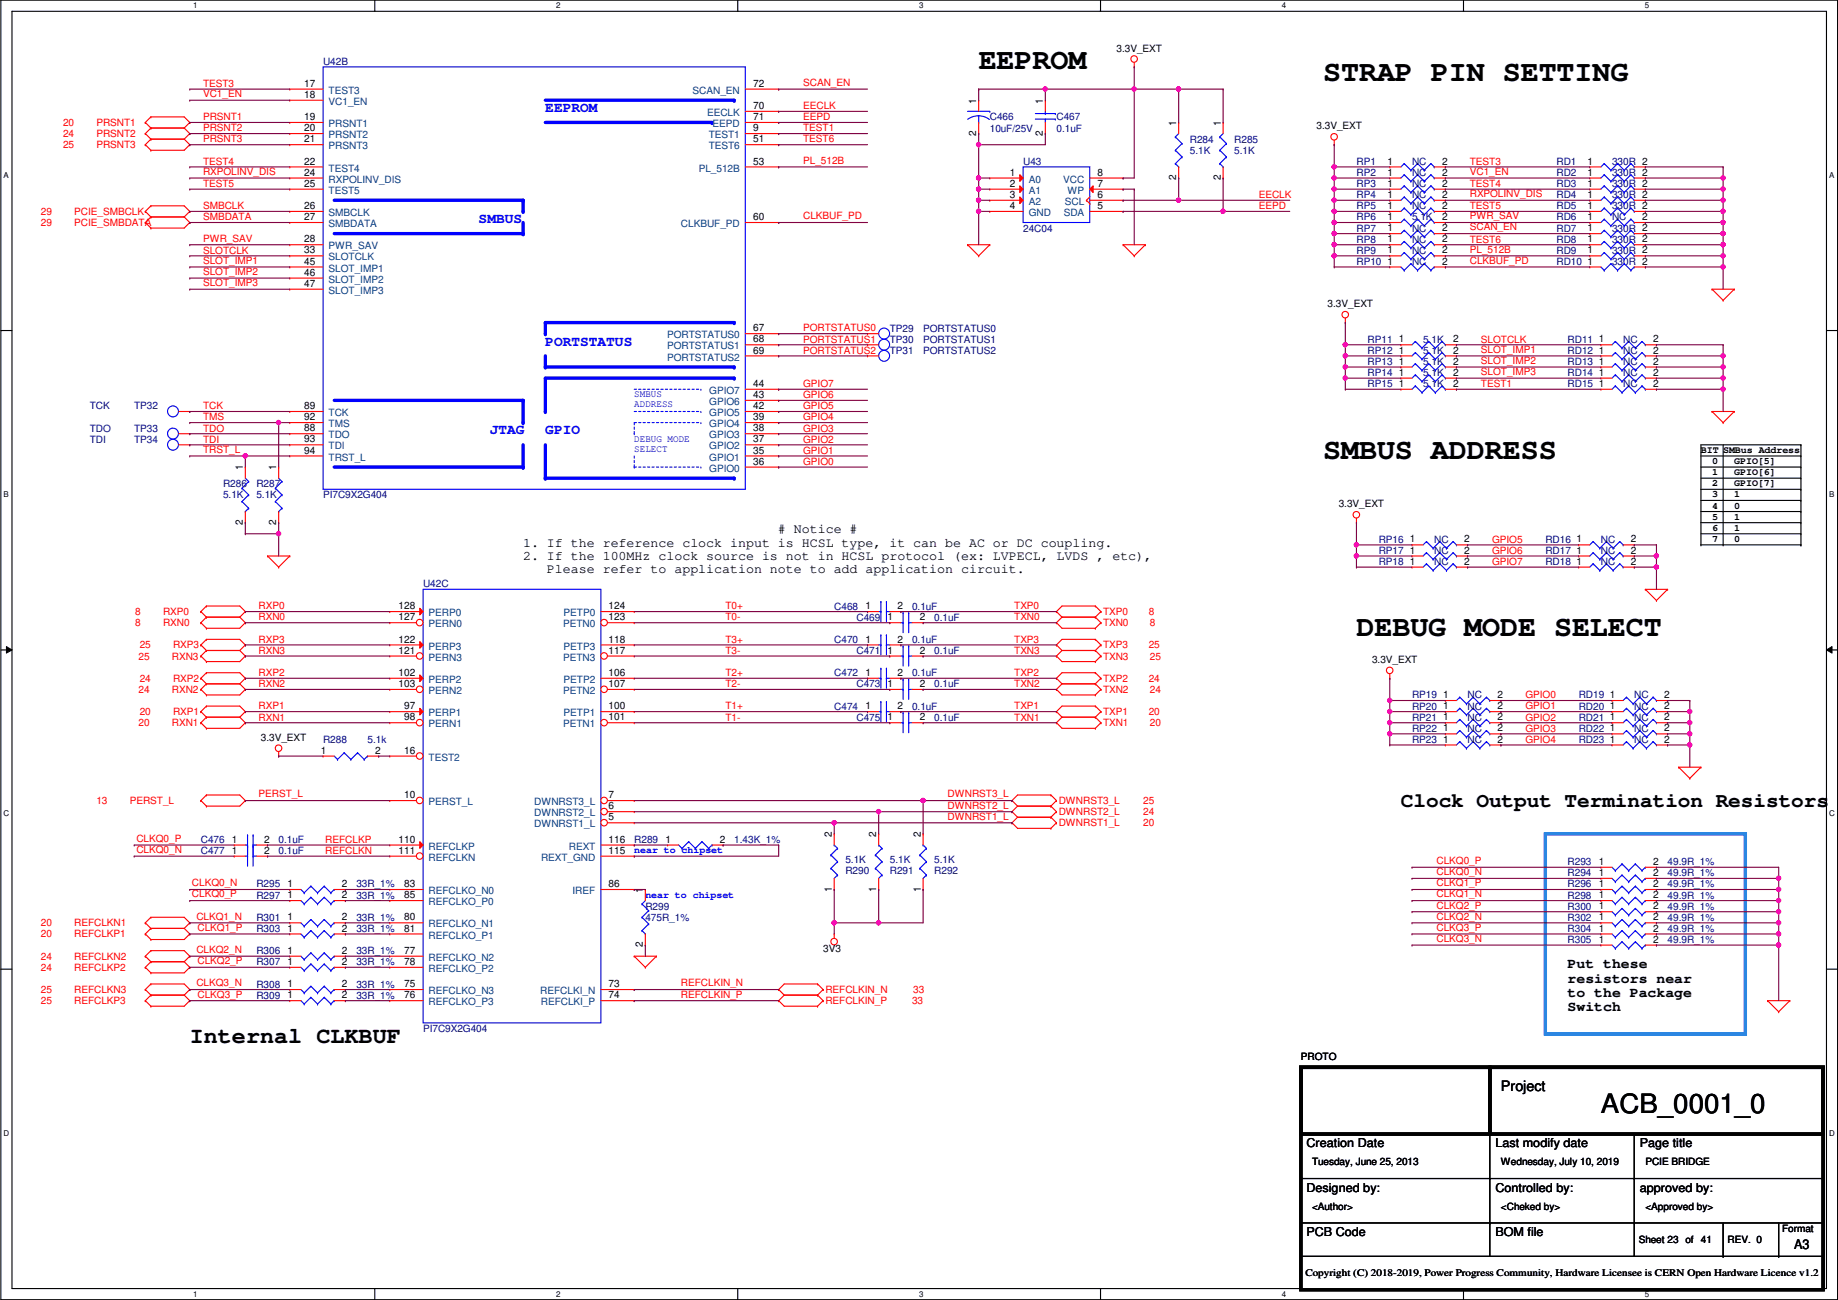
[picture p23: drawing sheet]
<svg xmlns="http://www.w3.org/2000/svg" width="420mm" height="297mm" viewBox="0 0 420 297" stroke-linecap="round" stroke-linejoin="round" font-family="sans-serif">
<defs><g id="words">
<g font-size="6.9">
<text x="223.7" y="15.9">EEPROM</text>
<text x="302.5" y="18.4">STRAP PIN SETTING</text>
<text x="302.5" y="104.8">SMBUS ADDRESS</text>
<text x="310.1" y="145.4">DEBUG MODE SELECT</text>
</g>
<text font-size="6.1" x="366" y="254.4">ACB_0001_0</text>
<text font-size="5.3" x="43.4" y="238.2">Internal CLKBUF</text>
<text font-size="4.8" x="320.2" y="184.4">Clock Output Termination Resistors</text>
<g font-size="3.3" fill="#00f">
<text x="124.7" y="25.6">EEPROM</text>
<text x="109.4" y="51">SMBUS</text>
<text x="124.7" y="79">PORTSTATUS</text>
<text x="112" y="99.3">JTAG</text>
<text x="124.7" y="99.3">GPIO</text>
</g>
<g font-size="3.3">
<text x="358.3" y="221.2">Put these</text>
<text x="358.3" y="224.5">resistors near</text>
<text x="358.3" y="227.8">to the Package</text>
<text x="358.3" y="231.1">Switch</text>
<text x="343.1" y="249.4">Project</text>
</g>
<g font-size="3">
<text x="119.6" y="124.9">1. If the reference clock input is HCSL type, it can be AC or DC coupling.</text>
<text x="177.8" y="121.8"># Notice #</text>
<text x="119.6" y="127.9">2. If the 100MHz clock source is not in HCSL protocol (ex: LVPECL, LVDS , etc),</text>
<text x="125" y="131">Please refer to application note to add application circuit.</text>
<text x="410.2" y="285.5">A3</text>
</g>
<g font-size="2.8">
<text x="298.7" y="262.2">Creation Date</text>
<text x="341.8" y="262.2">Last modify date</text>
<text x="374.9" y="262.2">Page title</text>
<text x="298.7" y="272.3">Designed by:</text>
<text x="341.8" y="272.3">Controlled by:</text>
<text x="374.9" y="272.3">approved by:</text>
<text x="298.7" y="282.5">PCB Code</text>
<text x="341.8" y="282.5">BOM file</text>
</g>
<g font-size="2.3">
<text x="255.2" y="11.8">3.3V_EXT</text>
<text x="69.5" y="22.4">18</text>
<text x="69.5" y="19.8">17</text>
<text x="172.2" y="19.8">72</text>
<text x="223.2" y="23.7" transform="rotate(-90 223.2 23.7)">1</text>
<text x="238.4" y="23.7" transform="rotate(-90 238.4 23.7)">1</text>
<text x="69.5" y="30">20</text>
<text x="69.5" y="27.4">19</text>
<text x="172.2" y="30">9</text>
<text x="172.2" y="24.9">70</text>
<text x="172.2" y="27.4">71</text>
<text x="268.9" y="28.7" transform="rotate(-90 268.9 28.7)">1</text>
<text x="279" y="28.7" transform="rotate(-90 279 28.7)">1</text>
<text x="300.9" y="29.5">3.3V_EXT</text>
<text x="69.5" y="32.5">21</text>
<text x="172.2" y="32.5">51</text>
<text x="223.2" y="31" transform="rotate(-90 223.2 31)">2</text>
<text x="238.4" y="31" transform="rotate(-90 238.4 31)">2</text>
<text x="69.5" y="37.6">22</text>
<text x="69.5" y="40.1">24</text>
<text x="172.2" y="37.6">53</text>
<text x="230.8" y="40.1">1</text>
<text x="250.9" y="40.1">8</text>
<text x="268.9" y="41.2" transform="rotate(-90 268.9 41.2)">2</text>
<text x="279" y="41.2" transform="rotate(-90 279 41.2)">2</text>
<text x="317.2" y="37.6">1</text>
<text x="317.2" y="40.1">1</text>
<text x="329.6" y="37.6">2</text>
<text x="329.6" y="40.1">2</text>
<text x="362.9" y="37.6">1</text>
<text x="362.9" y="40.1">1</text>
<text x="69.5" y="42.7">25</text>
<text x="69.5" y="47.8">26</text>
<text x="230.8" y="42.7">2</text>
<text x="230.8" y="45.2">3</text>
<text x="230.8" y="47.8">4</text>
<text x="250.9" y="42.7">7</text>
<text x="250.9" y="45.2">6</text>
<text x="250.9" y="47.8">5</text>
<text x="317.2" y="47.8">1</text>
<text x="317.2" y="45.2">1</text>
<text x="317.2" y="42.7">1</text>
<text x="329.6" y="47.8">2</text>
<text x="329.6" y="45.2">2</text>
<text x="329.6" y="42.7">2</text>
<text x="362.9" y="45.2">1</text>
<text x="362.9" y="42.7">1</text>
<text x="362.9" y="47.8">1</text>
<text x="69.5" y="50.3">27</text>
<text x="172.2" y="50.3">60</text>
<text x="317.2" y="50.3">1</text>
<text x="317.2" y="52.8">1</text>
<text x="329.6" y="50.3">2</text>
<text x="329.6" y="52.8">2</text>
<text x="362.9" y="52.8">1</text>
<text x="362.9" y="50.3">1</text>
<text x="375.4" y="50.3">2</text>
<text x="69.5" y="55.4">28</text>
<text x="69.5" y="57.9">33</text>
<text x="317.2" y="55.4">1</text>
<text x="317.2" y="57.9">1</text>
<text x="329.6" y="55.4">2</text>
<text x="329.6" y="57.9">2</text>
<text x="362.9" y="57.9">1</text>
<text x="362.9" y="55.4">1</text>
<text x="69.5" y="60.5">45</text>
<text x="69.5" y="63">46</text>
<text x="69.5" y="65.5">47</text>
<text x="317.2" y="60.5">1</text>
<text x="329.6" y="60.5">2</text>
<text x="362.9" y="60.5">1</text>
<text x="303.5" y="70.2">3.3V_EXT</text>
<text x="172.2" y="75.7">67</text>
<text x="172.2" y="80.8">69</text>
<text x="172.2" y="78.2">68</text>
<text x="319.7" y="83.3">1</text>
<text x="319.7" y="80.8">1</text>
<text x="319.7" y="78.2">1</text>
<text x="332.2" y="83.3">2</text>
<text x="332.2" y="80.8">2</text>
<text x="332.2" y="78.2">2</text>
<text x="365.5" y="78.2">1</text>
<text x="365.5" y="83.3">1</text>
<text x="365.5" y="80.8">1</text>
<text x="377.9" y="78.2">2</text>
<text x="377.9" y="83.3">2</text>
<text x="377.9" y="80.8">2</text>
<text x="172.2" y="88.4">44</text>
<text x="319.7" y="85.9">1</text>
<text x="319.7" y="88.4">1</text>
<text x="332.2" y="85.9">2</text>
<text x="332.2" y="88.4">2</text>
<text x="365.5" y="85.9">1</text>
<text x="365.5" y="88.4">1</text>
<text x="377.9" y="85.9">2</text>
<text x="377.9" y="88.4">2</text>
<text x="69.5" y="93.5">89</text>
<text x="172.2" y="93.5">42</text>
<text x="172.2" y="90.9">43</text>
<text x="69.5" y="96">92</text>
<text x="69.5" y="98.6">88</text>
<text x="69.5" y="101.1">93</text>
<text x="172.2" y="101.1">37</text>
<text x="172.2" y="98.6">38</text>
<text x="172.2" y="96">39</text>
<text x="55.5" y="107.5" transform="rotate(-90 55.5 107.5)">1</text>
<text x="63.2" y="107.5" transform="rotate(-90 63.2 107.5)">1</text>
<text x="69.5" y="103.6">94</text>
<text x="172.2" y="106.2">36</text>
<text x="172.2" y="103.6">35</text>
<text x="388.8" y="103.5">BIT SMBus Address</text>
<text x="391.4" y="106">0</text>
<text x="396.4" y="106">GPIO[5]</text>
<text x="391.4" y="108.6">1</text>
<text x="391.4" y="111.1">2</text>
<text x="391.4" y="113.7">3</text>
<text x="396.4" y="108.6">GPIO[6]</text>
<text x="396.4" y="111.1">GPIO[7]</text>
<text x="396.4" y="113.7">1</text>
<text x="55.5" y="119.9" transform="rotate(-90 55.5 119.9)">2</text>
<text x="63.2" y="119.9" transform="rotate(-90 63.2 119.9)">2</text>
<text x="306" y="115.9">3.3V_EXT</text>
<text x="391.4" y="116.2">4</text>
<text x="391.4" y="118.7">5</text>
<text x="396.4" y="116.2">0</text>
<text x="396.4" y="118.7">1</text>
<text x="322.3" y="124">1</text>
<text x="334.7" y="124">2</text>
<text x="360.4" y="124">1</text>
<text x="372.8" y="124">2</text>
<text x="391.4" y="121.3">6</text>
<text x="391.4" y="123.8">7</text>
<text x="396.4" y="121.3">1</text>
<text x="396.4" y="123.8">0</text>
<text x="322.3" y="129">1</text>
<text x="322.3" y="126.5">1</text>
<text x="334.7" y="129">2</text>
<text x="334.7" y="126.5">2</text>
<text x="360.4" y="126.5">1</text>
<text x="360.4" y="129">1</text>
<text x="372.8" y="126.5">2</text>
<text x="372.8" y="129">2</text>
<text x="91.1" y="139.2">128</text>
<text x="91.1" y="141.7">127</text>
<text x="139.1" y="139.2">124</text>
<text x="139.1" y="141.7">123</text>
<text x="197.8" y="139.2">1</text>
<text x="202.9" y="141.7">1</text>
<text x="205.2" y="139.2">2</text>
<text x="210.3" y="141.7">2</text>
<text x="91.1" y="146.8">122</text>
<text x="91.1" y="149.4">121</text>
<text x="139.1" y="146.8">118</text>
<text x="139.1" y="149.4">117</text>
<text x="197.8" y="146.8">1</text>
<text x="202.9" y="149.4">1</text>
<text x="205.2" y="146.8">2</text>
<text x="210.3" y="149.4">2</text>
<text x="91.1" y="154.4">102</text>
<text x="139.1" y="154.4">106</text>
<text x="197.8" y="154.4">1</text>
<text x="205.2" y="154.4">2</text>
<text x="313.6" y="151.5">3.3V_EXT</text>
<text x="91.1" y="157">103</text>
<text x="139.1" y="157">107</text>
<text x="202.9" y="157">1</text>
<text x="210.3" y="157">2</text>
<text x="329.9" y="159.5">1</text>
<text x="342.3" y="159.5">2</text>
<text x="368" y="159.5">1</text>
<text x="380.4" y="159.5">2</text>
<text x="92.4" y="162.1">97</text>
<text x="92.4" y="164.6">98</text>
<text x="139.1" y="162.1">100</text>
<text x="139.1" y="164.6">101</text>
<text x="197.8" y="162.1">1</text>
<text x="202.9" y="164.6">1</text>
<text x="205.2" y="162.1">2</text>
<text x="210.3" y="164.6">2</text>
<text x="329.9" y="167.1">1</text>
<text x="329.9" y="162.1">1</text>
<text x="329.9" y="164.6">1</text>
<text x="342.3" y="167.1">2</text>
<text x="342.3" y="162.1">2</text>
<text x="342.3" y="164.6">2</text>
<text x="368" y="167.1">1</text>
<text x="368" y="164.6">1</text>
<text x="368" y="162.1">1</text>
<text x="380.4" y="167.1">2</text>
<text x="380.4" y="164.6">2</text>
<text x="380.4" y="162.1">2</text>
<text x="59.6" y="169.2">3.3V_EXT</text>
<text x="73.4" y="172.2">1</text>
<text x="85.8" y="172.2">2</text>
<text x="92.4" y="172.2">16</text>
<text x="329.9" y="169.7">1</text>
<text x="342.3" y="169.7">2</text>
<text x="368" y="169.7">1</text>
<text x="380.4" y="169.7">2</text>
<text x="92.4" y="182.4">10</text>
<text x="139.1" y="184.9">6</text>
<text x="139.1" y="182.4">7</text>
<text x="139.1" y="187.5">5</text>
<text x="190.1" y="191.3" transform="rotate(-90 190.1 191.3)">2</text>
<text x="200.3" y="191.3" transform="rotate(-90 200.3 191.3)">2</text>
<text x="210.5" y="191.3" transform="rotate(-90 210.5 191.3)">2</text>
<text x="53" y="195.1">1</text>
<text x="53" y="192.5">1</text>
<text x="60.4" y="195.1">2</text>
<text x="60.4" y="192.5">2</text>
<text x="91.1" y="195.1">111</text>
<text x="91.1" y="192.5">110</text>
<text x="139.1" y="192.5">116</text>
<text x="139.1" y="195.1">115</text>
<text x="152.1" y="192.5">1</text>
<text x="164.5" y="192.5">2</text>
<text x="365.5" y="197.6">1</text>
<text x="377.9" y="197.6">2</text>
<text x="65.7" y="202.7">1</text>
<text x="78.2" y="202.7">2</text>
<text x="92.4" y="202.7">83</text>
<text x="139.1" y="202.7">86</text>
<text x="190.1" y="203.8" transform="rotate(-90 190.1 203.8)">1</text>
<text x="200.3" y="203.8" transform="rotate(-90 200.3 203.8)">1</text>
<text x="210.5" y="203.8" transform="rotate(-90 210.5 203.8)">1</text>
<text x="365.5" y="200.2">1</text>
<text x="365.5" y="202.7">1</text>
<text x="377.9" y="200.2">2</text>
<text x="377.9" y="202.7">2</text>
<text x="65.7" y="205.2">1</text>
<text x="78.2" y="205.2">2</text>
<text x="92.4" y="205.2">85</text>
<text x="147" y="204" transform="rotate(-90 147 204)">1</text>
<text x="365.5" y="205.2">1</text>
<text x="365.5" y="207.8">1</text>
<text x="377.9" y="205.2">2</text>
<text x="377.9" y="207.8">2</text>
<text x="65.7" y="210.3">1</text>
<text x="65.7" y="212.9">1</text>
<text x="78.2" y="210.3">2</text>
<text x="78.2" y="212.9">2</text>
<text x="92.4" y="212.9">81</text>
<text x="92.4" y="210.3">80</text>
<text x="365.5" y="212.9">1</text>
<text x="365.5" y="215.4">1</text>
<text x="365.5" y="210.3">1</text>
<text x="377.9" y="212.9">2</text>
<text x="377.9" y="215.4">2</text>
<text x="377.9" y="210.3">2</text>
<text x="65.7" y="217.9">1</text>
<text x="65.7" y="220.5">1</text>
<text x="78.2" y="217.9">2</text>
<text x="78.2" y="220.5">2</text>
<text x="92.4" y="217.9">77</text>
<text x="92.4" y="220.5">78</text>
<text x="147" y="216.5" transform="rotate(-90 147 216.5)">2</text>
<text x="188.2" y="217.5">3V3</text>
<text x="65.7" y="225.6">1</text>
<text x="78.2" y="225.6">2</text>
<text x="92.4" y="225.6">75</text>
<text x="139.1" y="225.6">73</text>
<text x="65.7" y="228.1">1</text>
<text x="78.2" y="228.1">2</text>
<text x="92.4" y="228.1">76</text>
<text x="139.1" y="228.1">74</text>
<text x="297.4" y="242.1">PROTO</text>
<text x="299.9" y="266.3">Tuesday, June 25, 2013</text>
<text x="343.1" y="266.3">Wednesday, July 10, 2019</text>
<text x="376.1" y="266.3">PCIE BRIDGE</text>
<text x="299.9" y="276.4">&lt;Author&gt;</text>
<text x="343.1" y="276.4">&lt;Cheked by&gt;</text>
<text x="376.1" y="276.4">&lt;Approved by&gt;</text>
<text x="407.4" y="281.5">Format</text>
<text x="374.6" y="284.1">Sheet 23 of</text>
<text x="388.8" y="284.1">41</text>
<text x="394.9" y="284.1">REV. 0</text>
<text x="298.4" y="291.6">Copyright (C) 2018-2019, Power Progress Community, Hardware Licensee is CERN Open Hardware Licence v1.2</text>
</g>
<g font-size="2.3" fill="#00007f">
<text x="73.9" y="14.8">U42B</text>
<text x="226.3" y="27.5">C466</text>
<text x="241.5" y="27.5">C467</text>
<text x="226.3" y="30.1">10uF/25V</text>
<text x="241.5" y="30.1">0.1uF</text>
<text x="272" y="32.6">R284</text>
<text x="272" y="35.1">5.1K</text>
<text x="282.1" y="32.6">R285</text>
<text x="282.1" y="35.1">5.1K</text>
<text x="233.9" y="37.7">U43</text>
<text x="310.1" y="37.7">RP1</text>
<text x="310.1" y="40.2">RP2</text>
<text x="322.8" y="37.7">NC</text>
<text x="322.8" y="40.2">NC</text>
<text x="355.8" y="37.7">RD1</text>
<text x="355.8" y="40.2">RD2</text>
<text x="368.5" y="37.7">330R 2</text>
<text x="368.5" y="40.2">330R 2</text>
<text x="310.1" y="47.8">RP5</text>
<text x="310.1" y="45.3">RP4</text>
<text x="310.1" y="42.8">RP3</text>
<text x="322.8" y="47.8">NC</text>
<text x="322.8" y="45.3">NC</text>
<text x="322.8" y="42.8">NC</text>
<text x="355.8" y="45.3">RD4</text>
<text x="355.8" y="42.8">RD3</text>
<text x="355.8" y="47.8">RD5</text>
<text x="368.5" y="45.3">330R 2</text>
<text x="368.5" y="42.8">330R 2</text>
<text x="368.5" y="47.8">330R 2</text>
<text x="233.9" y="52.9">24C04</text>
<text x="310.1" y="50.4">RP6</text>
<text x="310.1" y="52.9">RP7</text>
<text x="322.8" y="50.4">5.1K</text>
<text x="322.8" y="52.9">NC</text>
<text x="355.8" y="52.9">RD7</text>
<text x="355.8" y="50.4">RD6</text>
<text x="368.5" y="52.9">330R 2</text>
<text x="368.5" y="50.4">NC</text>
<text x="310.1" y="55.5">RP8</text>
<text x="310.1" y="58">RP9</text>
<text x="322.8" y="55.5">NC</text>
<text x="322.8" y="58">NC</text>
<text x="355.8" y="58">RD9</text>
<text x="355.8" y="55.5">RD8</text>
<text x="368.5" y="58">330R 2</text>
<text x="368.5" y="55.5">330R 2</text>
<text x="310.1" y="60.5">RP10</text>
<text x="322.8" y="60.5">NC</text>
<text x="355.8" y="60.5">RD10</text>
<text x="368.5" y="60.5">330R 2</text>
<text x="203.4" y="75.8">TP29</text>
<text x="211" y="75.8">PORTSTATUS0</text>
<text x="203.4" y="78.3">TP30</text>
<text x="203.4" y="80.9">TP31</text>
<text x="211" y="78.3">PORTSTATUS1</text>
<text x="211" y="80.9">PORTSTATUS2</text>
<text x="312.6" y="83.4">RP13</text>
<text x="312.6" y="80.9">RP12</text>
<text x="312.6" y="78.3">RP11</text>
<text x="325.3" y="83.4">5.1K</text>
<text x="325.3" y="80.9">5.1K</text>
<text x="325.3" y="78.3">5.1K</text>
<text x="358.3" y="78.3">RD11</text>
<text x="358.3" y="83.4">RD13</text>
<text x="358.3" y="80.9">RD12</text>
<text x="371" y="78.3">NC</text>
<text x="371" y="83.4">NC</text>
<text x="371" y="80.9">NC</text>
<text x="312.6" y="85.9">RP14</text>
<text x="312.6" y="88.5">RP15</text>
<text x="325.3" y="85.9">5.1K</text>
<text x="325.3" y="88.5">5.1K</text>
<text x="358.3" y="85.9">RD14</text>
<text x="358.3" y="88.5">RD15</text>
<text x="371" y="85.9">NC</text>
<text x="371" y="88.5">NC</text>
<text x="20.5" y="93.6">TCK</text>
<text x="30.7" y="93.6">TP32</text>
<text x="20.5" y="98.6">TDO</text>
<text x="20.5" y="101.2">TDI</text>
<text x="30.7" y="98.6">TP33</text>
<text x="30.7" y="101.2">TP34</text>
<text x="51" y="111.3">R286</text>
<text x="51" y="113.9">5.1K</text>
<text x="58.6" y="111.3">R287</text>
<text x="58.6" y="113.9">5.1K</text>
<text x="73.9" y="113.9">PI7C9X2G404</text>
<text x="315.2" y="124">RP16</text>
<text x="327.9" y="124">NC</text>
<text x="353.3" y="124">RD16</text>
<text x="366" y="124">NC</text>
<text x="315.2" y="129.1">RP18</text>
<text x="315.2" y="126.6">RP17</text>
<text x="327.9" y="129.1">NC</text>
<text x="327.9" y="126.6">NC</text>
<text x="353.3" y="126.6">RD17</text>
<text x="353.3" y="129.1">RD18</text>
<text x="366" y="126.6">NC</text>
<text x="366" y="129.1">NC</text>
<text x="96.7" y="134.2">U42C</text>
<text x="190.7" y="139.3">C468</text>
<text x="195.8" y="141.8">C469</text>
<text x="208.5" y="139.3">0.1uF</text>
<text x="213.6" y="141.8">0.1uF</text>
<text x="190.7" y="146.9">C470</text>
<text x="195.8" y="149.4">C471</text>
<text x="208.5" y="146.9">0.1uF</text>
<text x="213.6" y="149.4">0.1uF</text>
<text x="190.7" y="154.5">C472</text>
<text x="208.5" y="154.5">0.1uF</text>
<text x="195.8" y="157.1">C473</text>
<text x="213.6" y="157.1">0.1uF</text>
<text x="322.8" y="159.6">RP19</text>
<text x="335.5" y="159.6">NC</text>
<text x="360.9" y="159.6">RD19</text>
<text x="373.6" y="159.6">NC</text>
<text x="190.7" y="162.1">C474</text>
<text x="195.8" y="164.7">C475</text>
<text x="208.5" y="162.1">0.1uF</text>
<text x="213.6" y="164.7">0.1uF</text>
<text x="322.8" y="167.2">RP22</text>
<text x="322.8" y="162.1">RP20</text>
<text x="322.8" y="164.7">RP21</text>
<text x="335.5" y="167.2">NC</text>
<text x="335.5" y="162.1">NC</text>
<text x="335.5" y="164.7">NC</text>
<text x="360.9" y="167.2">RD22</text>
<text x="360.9" y="164.7">RD21</text>
<text x="360.9" y="162.1">RD20</text>
<text x="373.6" y="167.2">NC</text>
<text x="373.6" y="164.7">NC</text>
<text x="373.6" y="162.1">NC</text>
<text x="73.9" y="169.8">R288</text>
<text x="84" y="169.8">5.1k</text>
<text x="322.8" y="169.8">RP23</text>
<text x="335.5" y="169.8">NC</text>
<text x="360.9" y="169.8">RD23</text>
<text x="373.6" y="169.8">NC</text>
<text x="45.9" y="195.2">C477</text>
<text x="45.9" y="192.6">C476</text>
<text x="63.7" y="195.2">0.1uF</text>
<text x="63.7" y="192.6">0.1uF</text>
<text x="145" y="192.6">R289</text>
<text x="167.8" y="192.6">1.43K_1%</text>
<text x="193.2" y="197.2">5.1K</text>
<text x="203.4" y="197.2">5.1K</text>
<text x="213.6" y="197.2">5.1K</text>
<text x="358.3" y="197.7">R293</text>
<text x="381.2" y="197.7">49.9R_1%</text>
<text x="58.6" y="202.8">R295</text>
<text x="81.5" y="202.8">33R_1%</text>
<text x="193.2" y="199.7">R290</text>
<text x="203.4" y="199.7">R291</text>
<text x="213.6" y="199.7">R292</text>
<text x="358.3" y="200.2">R294</text>
<text x="358.3" y="202.8">R296</text>
<text x="381.2" y="200.2">49.9R_1%</text>
<text x="381.2" y="202.8">49.9R_1%</text>
<text x="58.6" y="205.3">R297</text>
<text x="81.5" y="205.3">33R_1%</text>
<text x="147.5" y="207.9">R299</text>
<text x="358.3" y="205.3">R298</text>
<text x="358.3" y="207.9">R300</text>
<text x="381.2" y="205.3">49.9R_1%</text>
<text x="381.2" y="207.9">49.9R_1%</text>
<text x="58.6" y="210.4">R301</text>
<text x="58.6" y="212.9">R303</text>
<text x="81.5" y="210.4">33R_1%</text>
<text x="81.5" y="212.9">33R_1%</text>
<text x="147.5" y="210.4">475R_1%</text>
<text x="358.3" y="212.9">R304</text>
<text x="358.3" y="215.5">R305</text>
<text x="358.3" y="210.4">R302</text>
<text x="381.2" y="212.9">49.9R_1%</text>
<text x="381.2" y="215.5">49.9R_1%</text>
<text x="381.2" y="210.4">49.9R_1%</text>
<text x="58.6" y="218">R306</text>
<text x="58.6" y="220.6">R307</text>
<text x="81.5" y="218">33R_1%</text>
<text x="81.5" y="220.6">33R_1%</text>
<text x="58.6" y="225.6">R308</text>
<text x="81.5" y="225.6">33R_1%</text>
<text x="58.6" y="228.2">R309</text>
<text x="81.5" y="228.2">33R_1%</text>
<text x="96.7" y="235.8">PI7C9X2G404</text>
</g>
<g font-size="2.3" fill="#f00">
<text x="46.4" y="19.9">TEST3</text>
<text x="46.4" y="22.2">VC1_EN</text>
<text x="183.6" y="19.6">SCAN_EN</text>
<text x="14.4" y="28.8">20</text>
<text x="22" y="28.8">PRSNT1</text>
<text x="46.4" y="27.5">PRSNT1</text>
<text x="183.6" y="24.9">EECLK</text>
<text x="183.6" y="27.5">EEPD</text>
<text x="14.4" y="31.3">24</text>
<text x="14.4" y="33.9">25</text>
<text x="22" y="31.3">PRSNT2</text>
<text x="22" y="33.9">PRSNT3</text>
<text x="46.4" y="30">PRSNT2</text>
<text x="46.4" y="32.6">PRSNT3</text>
<text x="183.6" y="30">TEST1</text>
<text x="183.6" y="32.6">TEST6</text>
<text x="46.4" y="40">RXPOLINV_DIS</text>
<text x="46.4" y="37.6">TEST4</text>
<text x="183.6" y="37.4">PL_512B</text>
<text x="336" y="37.6">TEST3</text>
<text x="336" y="40">VC1_EN</text>
<text x="46.4" y="47.8">SMBCLK</text>
<text x="46.4" y="42.7">TEST5</text>
<text x="287.7" y="45.3">EECLK</text>
<text x="287.7" y="47.8">EEPD</text>
<text x="336" y="45">RXPOLINV_DIS</text>
<text x="336" y="42.7">TEST4</text>
<text x="336" y="47.8">TEST5</text>
<text x="9.3" y="49.1">29</text>
<text x="9.3" y="51.6">29</text>
<text x="17" y="49.1">PCIE_SMBCLK</text>
<text x="17" y="51.6">PCIE_SMBDATA</text>
<text x="46.4" y="50.3">SMBDATA</text>
<text x="183.6" y="50.1">CLKBUF_PD</text>
<text x="336" y="50.1">PWR_SAV</text>
<text x="336" y="52.7">SCAN_EN</text>
<text x="46.4" y="58">SLOTCLK</text>
<text x="46.4" y="55.2">PWR_SAV</text>
<text x="336" y="57.7">PL_512B</text>
<text x="336" y="55.4">TEST6</text>
<text x="46.4" y="60.3">SLOT_IMP1</text>
<text x="46.4" y="62.8">SLOT_IMP2</text>
<text x="46.4" y="65.4">SLOT_IMP3</text>
<text x="336" y="60.3">CLKBUF_PD</text>
<text x="183.6" y="75.7">PORTSTATUS0</text>
<text x="183.6" y="78.3">PORTSTATUS1</text>
<text x="183.6" y="80.8">PORTSTATUS2</text>
<text x="338.5" y="80.6">SLOT_IMP1</text>
<text x="338.5" y="83.1">SLOT_IMP2</text>
<text x="338.5" y="78.3">SLOTCLK</text>
<text x="183.6" y="88.4">GPIO7</text>
<text x="338.5" y="85.7">SLOT_IMP3</text>
<text x="338.5" y="88.4">TEST1</text>
<text x="46.4" y="93.5">TCK</text>
<text x="183.6" y="91">GPIO6</text>
<text x="183.6" y="93.5">GPIO5</text>
<text x="46.4" y="96.1">TMS</text>
<text x="46.4" y="98.6">TDO</text>
<text x="46.4" y="101.1">TDI</text>
<text x="183.6" y="96.1">GPIO4</text>
<text x="183.6" y="98.6">GPIO3</text>
<text x="183.6" y="101.1">GPIO2</text>
<text x="46.4" y="103.5">TRST_L</text>
<text x="183.6" y="103.7">GPIO1</text>
<text x="183.6" y="106.2">GPIO0</text>
<text x="341.1" y="124">GPIO5</text>
<text x="341.1" y="129.1">GPIO7</text>
<text x="341.1" y="126.5">GPIO6</text>
<text x="30.9" y="140.5">8</text>
<text x="30.9" y="143.1">8</text>
<text x="37.3" y="140.5">RXP0</text>
<text x="37.3" y="143.1">RXN0</text>
<text x="59.1" y="139.2">RXP0</text>
<text x="59.1" y="141.8">RXN0</text>
<text x="165.8" y="139.2">T0+</text>
<text x="165.8" y="141.8">T0-</text>
<text x="231.8" y="141.8">TXN0</text>
<text x="231.8" y="139.2">TXP0</text>
<text x="252.2" y="140.5">TXP0</text>
<text x="252.2" y="143.1">TXN0</text>
<text x="262.6" y="140.5">8</text>
<text x="262.8" y="143.1">8</text>
<text x="32" y="148.2">25</text>
<text x="39.6" y="148.2">RXP3</text>
<text x="59.1" y="146.9">RXP3</text>
<text x="59.1" y="149.4">RXN3</text>
<text x="165.8" y="146.9">T3+</text>
<text x="165.8" y="149.4">T3-</text>
<text x="231.8" y="149.4">TXN3</text>
<text x="231.8" y="146.9">TXP3</text>
<text x="252.2" y="148.2">TXP3</text>
<text x="262.6" y="148.2">25</text>
<text x="31.7" y="150.7">25</text>
<text x="32" y="155.8">24</text>
<text x="39.3" y="150.7">RXN3</text>
<text x="39.6" y="155.8">RXP2</text>
<text x="59.1" y="154.5">RXP2</text>
<text x="165.8" y="154.5">T2+</text>
<text x="231.8" y="154.5">TXP2</text>
<text x="252.2" y="150.7">TXN3</text>
<text x="252.2" y="155.8">TXP2</text>
<text x="262.6" y="155.8">24</text>
<text x="262.8" y="150.7">25</text>
<text x="31.7" y="158.3">24</text>
<text x="39.3" y="158.3">RXN2</text>
<text x="59.1" y="157">RXN2</text>
<text x="165.8" y="157">T2-</text>
<text x="231.8" y="157">TXN2</text>
<text x="252.2" y="158.3">TXN2</text>
<text x="262.8" y="158.3">24</text>
<text x="348.7" y="159.6">GPIO0</text>
<text x="31.7" y="165.9">20</text>
<text x="32" y="163.4">20</text>
<text x="39.3" y="165.9">RXN1</text>
<text x="39.6" y="163.4">RXP1</text>
<text x="59.1" y="162.1">RXP1</text>
<text x="59.1" y="164.6">RXN1</text>
<text x="165.8" y="162.1">T1+</text>
<text x="165.8" y="164.6">T1-</text>
<text x="231.8" y="164.6">TXN1</text>
<text x="231.8" y="162.1">TXP1</text>
<text x="252.2" y="165.9">TXN1</text>
<text x="252.2" y="163.4">TXP1</text>
<text x="262.6" y="163.4">20</text>
<text x="262.8" y="165.9">20</text>
<text x="348.7" y="167.2">GPIO3</text>
<text x="348.7" y="162.1">GPIO1</text>
<text x="348.7" y="164.6">GPIO2</text>
<text x="348.7" y="169.7">GPIO4</text>
<text x="22" y="183.7">13</text>
<text x="29.7" y="183.7">PERST_L</text>
<text x="59.1" y="182.2">PERST_L</text>
<text x="216.6" y="182.2">DWNRST3_L</text>
<text x="216.6" y="184.7">DWNRST2_L</text>
<text x="242" y="183.7">DWNRST3_L</text>
<text x="261.3" y="183.7">25</text>
<text x="216.6" y="187.3">DWNRST1_L</text>
<text x="242" y="186.3">DWNRST2_L</text>
<text x="242" y="188.8">DWNRST1_L</text>
<text x="261.3" y="186.3">24</text>
<text x="261.3" y="188.8">20</text>
<text x="31.2" y="194.9">CLKQ0_N</text>
<text x="31.2" y="192.4">CLKQ0_P</text>
<text x="74.4" y="195.1">REFCLKN</text>
<text x="74.4" y="192.6">REFCLKP</text>
<text x="328.4" y="197.4">CLKQ0_P</text>
<text x="43.9" y="202.5">CLKQ0_N</text>
<text x="328.4" y="200">CLKQ0_N</text>
<text x="328.4" y="202.5">CLKQ1_P</text>
<text x="43.9" y="205.1">CLKQ0_P</text>
<text x="328.4" y="207.6">CLKQ2_P</text>
<text x="328.4" y="205.1">CLKQ1_N</text>
<text x="9.3" y="211.7">20</text>
<text x="9.3" y="214.2">20</text>
<text x="17" y="211.7">REFCLKN1</text>
<text x="17" y="214.2">REFCLKP1</text>
<text x="44.9" y="210.1">CLKQ1_N</text>
<text x="45.2" y="212.7">CLKQ1_P</text>
<text x="328.4" y="210.1">CLKQ2_N</text>
<text x="328.4" y="212.7">CLKQ3_P</text>
<text x="328.4" y="215.2">CLKQ3_N</text>
<text x="9.3" y="219.3">24</text>
<text x="9.3" y="221.8">24</text>
<text x="17" y="219.3">REFCLKN2</text>
<text x="17" y="221.8">REFCLKP2</text>
<text x="44.9" y="217.8">CLKQ2_N</text>
<text x="45.2" y="220.3">CLKQ2_P</text>
<text x="9.3" y="226.9">25</text>
<text x="17" y="226.9">REFCLKN3</text>
<text x="44.9" y="225.4">CLKQ3_N</text>
<text x="45.2" y="227.9">CLKQ3_P</text>
<text x="155.6" y="225.4">REFCLKIN_N</text>
<text x="155.6" y="227.9">REFCLKIN_P</text>
<text x="188.7" y="226.9">REFCLKIN_N</text>
<text x="208.7" y="226.9">33</text>
<text x="9.3" y="229.4">25</text>
<text x="17" y="229.4">REFCLKP3</text>
<text x="188.7" y="229.4">REFCLKIN_P</text>
<text x="208.5" y="229.4">33</text>
</g>
<g font-size="2.3" fill="#00407f">
<text x="75.1" y="24">VC1_EN</text>
<text x="75.1" y="21.4">TEST3</text>
<text x="158.3" y="21.4">SCAN_EN</text>
<text x="75.1" y="29">PRSNT1</text>
<text x="161.6" y="26.5">EECLK</text>
<text x="162.9" y="29">EEPD</text>
<text x="75.1" y="34.1">PRSNT3</text>
<text x="75.1" y="31.6">PRSNT2</text>
<text x="162" y="34.1">TEST6</text>
<text x="162" y="31.6">TEST1</text>
<text x="75.1" y="39.2">TEST4</text>
<text x="75.1" y="41.7">RXPOLINV_DIS</text>
<text x="159.7" y="39.2">PL_512B</text>
<text x="235.2" y="41.7">A0</text>
<text x="243" y="41.7">VCC</text>
<text x="75.1" y="44.3">TEST5</text>
<text x="235.2" y="44.3">A1</text>
<text x="235.2" y="46.8">A2</text>
<text x="243.4" y="46.8">SCL</text>
<text x="244" y="44.3">WP</text>
<text x="75.1" y="49.4">SMBCLK</text>
<text x="75.1" y="51.9">SMBDATA</text>
<text x="155.6" y="51.9">CLKBUF_PD</text>
<text x="235.2" y="49.4">GND</text>
<text x="243.2" y="49.4">SDA</text>
<text x="75.1" y="57">PWR_SAV</text>
<text x="75.1" y="59.5">SLOTCLK</text>
<text x="75.1" y="62.1">SLOT_IMP1</text>
<text x="75.1" y="64.6">SLOT_IMP2</text>
<text x="75.1" y="67.1">SLOT_IMP3</text>
<text x="152.5" y="77.3">PORTSTATUS0</text>
<text x="152.5" y="82.4">PORTSTATUS2</text>
<text x="152.5" y="79.8">PORTSTATUS1</text>
<text x="75.1" y="95.1">TCK</text>
<text x="162.1" y="95.1">GPIO5</text>
<text x="162.1" y="92.5">GPIO6</text>
<text x="162.1" y="90">GPIO7</text>
<text x="75.1" y="97.6">TMS</text>
<text x="75.1" y="100.2">TDO</text>
<text x="162.1" y="100.2">GPIO3</text>
<text x="162.1" y="97.6">GPIO4</text>
<text x="75.1" y="102.7">TDI</text>
<text x="75.1" y="105.2">TRST_L</text>
<text x="162.1" y="107.8">GPIO0</text>
<text x="162.1" y="105.2">GPIO1</text>
<text x="162.1" y="102.7">GPIO2</text>
<text x="98" y="140.8">PERP0</text>
<text x="98" y="143.3">PERN0</text>
<text x="128.7" y="143.3">PETN0</text>
<text x="128.9" y="140.8">PETP0</text>
<text x="98" y="148.4">PERP3</text>
<text x="128.9" y="148.4">PETP3</text>
<text x="98" y="151">PERN3</text>
<text x="128.7" y="151">PETN3</text>
<text x="98" y="156">PERP2</text>
<text x="98" y="158.6">PERN2</text>
<text x="128.7" y="158.6">PETN2</text>
<text x="128.9" y="156">PETP2</text>
<text x="98" y="163.7">PERP1</text>
<text x="98" y="166.2">PERN1</text>
<text x="128.7" y="166.2">PETN1</text>
<text x="128.9" y="163.7">PETP1</text>
<text x="98" y="173.8">TEST2</text>
<text x="98" y="184">PERST_L</text>
<text x="122.1" y="184">DWNRST3_L</text>
<text x="122.1" y="189.1">DWNRST1_L</text>
<text x="122.1" y="186.5">DWNRST2_L</text>
<text x="98" y="196.7">REFCLKN</text>
<text x="98" y="194.1">REFCLKP</text>
<text x="123.7" y="196.7">REXT_GND</text>
<text x="130" y="194.1">REXT</text>
<text x="98" y="206.8">REFCLKO_P0</text>
<text x="98" y="204.3">REFCLKO_N0</text>
<text x="130.9" y="204.3">IREF</text>
<text x="98" y="214.5">REFCLKO_P1</text>
<text x="98" y="211.9">REFCLKO_N1</text>
<text x="98" y="219.5">REFCLKO_N2</text>
<text x="98" y="227.2">REFCLKO_N3</text>
<text x="98" y="222.1">REFCLKO_P2</text>
<text x="123.5" y="227.2">REFCLKI_N</text>
<text x="98" y="229.7">REFCLKO_P3</text>
<text x="123.6" y="229.7">REFCLKI_P</text>
</g>
<g font-size="2.3" fill="#00f">
<text x="145" y="90.8">SMBUS</text>
<text x="145" y="93.1">ADDRESS</text>
<text x="145" y="101">DEBUG MODE</text>
<text x="145" y="103.3">SELECT</text>
<text x="145" y="194.9">near to chipset</text>
<text x="147.5" y="205.1">near to chipset</text>
</g>
<g font-size="1.8">
<text x="44.2" y="1.9">1</text>
<text x="127.1" y="1.9">2</text>
<text x="210.1" y="1.9">3</text>
<text x="293" y="1.9">4</text>
<text x="376" y="1.9">5</text>
<text x=".8" y="40.6">A</text>
<text x="418.2" y="40.6">A</text>
<text x=".8" y="113.6">B</text>
<text x="418.2" y="113.6">B</text>
<text x=".8" y="186.6">C</text>
<text x="418.2" y="186.6">C</text>
<text x=".8" y="259.5">D</text>
<text x="418.2" y="259.5">D</text>
<text x="44.2" y="296.3">1</text>
<text x="127.1" y="296.3">2</text>
<text x="210.1" y="296.3">3</text>
<text x="293" y="296.3">4</text>
<text x="376" y="296.3">5</text>
</g>
</g></defs>
<path d="M.2 0h419.9v297h-419.9zM2.7 2.6h414.8v291.8h-414.8z" fill="none" stroke="#000" stroke-width=".25"/>
<g fill="#fff">
<path d="M44.2 .3h1v2h-1z"/>
<path d="M44.2 294.7h1v2h-1z"/>
</g>
<path d="M85.7 0v2.6M85.7 294.4v2.6" fill="none" stroke="#000" stroke-width=".25"/>
<g fill="#fff">
<path d="M127.1 .3h1v2h-1z"/>
<path d="M127.1 294.7h1v2h-1z"/>
</g>
<path d="M168.6 0v2.6M168.6 294.4v2.6" fill="none" stroke="#000" stroke-width=".25"/>
<g fill="#fff">
<path d="M210.1 .3h1v2h-1z"/>
<path d="M210.1 294.7h1v2h-1z"/>
</g>
<path d="M251.6 0v2.6M251.6 294.4v2.6" fill="none" stroke="#000" stroke-width=".25"/>
<g fill="#fff">
<path d="M293 .3h1v2h-1z"/>
<path d="M293 294.7h1v2h-1z"/>
</g>
<path d="M334.5 0v2.6M334.5 294.4v2.6" fill="none" stroke="#000" stroke-width=".25"/>
<g fill="#fff">
<path d="M376 .3h1v2h-1z"/>
<path d="M376 294.7h1v2h-1z"/>
<path d="M.8 39h1.2v2h-1.2z"/>
<path d="M418.2 39h1.1v2h-1.1z"/>
<path d="M.8 112h1.2v2h-1.2z"/>
<path d="M418.2 112h1.1v2h-1.1z"/>
</g>
<path d="M.2 75.5h2.5M417.5 75.5h2.6" fill="none" stroke="#000" stroke-width=".25"/>
<g fill="#fff">
<path d="M.8 185h1.3v1.9h-1.3z"/>
<path d="M418.2 185h1.2v1.9h-1.2z"/>
</g>
<path d="M.2 148.5h2.5M417.5 148.5h2.6" fill="none" stroke="#000" stroke-width=".25"/>
<path d="M1.5 147.7l1.2 .8-1.2 .7zM417.5 148.5l1.3-.8v1.5z" fill="#000"/>
<path d="M1.5 147.7l1.2 .8-1.2 .7zM417.5 148.5l1.3-.8v1.5z" fill="none" stroke="#000" stroke-width=".23"/>
<g fill="#fff">
<path d="M.8 257.9h1.3v2h-1.3z"/>
<path d="M418.2 257.9h1.2v2h-1.2z"/>
</g>
<g fill="none" stroke="#000" stroke-width=".25">
<path d="M388.8 104.2h22.9M388.8 106.7h22.9M388.8 109.3h22.9M388.8 111.8h22.9M388.8 114.3h22.9M388.8 116.9h22.9M388.8 119.4h22.9M393.9 101.6v22.9M411.7 101.6h.1M411.7 104.2h.1M411.7 106.7h.1M411.7 109.3h.1"/>
<path d="M411.7 111.8h.1M411.7 114.3h.1M411.7 116.9h.1M411.7 119.4h.1M411.7 101.6h-22.9v22.9M411.7 101.6v22.9M388.8 124.5h.1M388.8 122h22.9M388.8 124.5h22.9M393.9 124.5h.1M411.7 124.5h.1M411.7 122h.1"/>
<path d="M.2 221.4h2.5M417.5 221.4h2.6"/>
</g>
<path d="M119.6 45.8v2.5" fill="none" stroke="#00f" stroke-width=".76"/>
<circle cx="119.6" cy="48.3" r=".38" fill="#00f"/>
<path d="M119.6 50.8v2.6" fill="none" stroke="#00f" stroke-width=".76"/>
<circle cx="119.6" cy="53.4" r=".38" fill="#00f"/>
<path d="M119.6 91.5v5.1" fill="none" stroke="#00f" stroke-width=".76"/>
<circle cx="119.6" cy="96.6" r=".38" fill="#00f"/>
<path d="M119.6 101.6v5.1" fill="none" stroke="#00f" stroke-width=".76"/>
<circle cx="119.6" cy="106.7" r=".38" fill="#00f"/>
<path d="M145 96.6h15.2M160.2 96.6h.1" fill="none" stroke="#00f" stroke-width=".25" stroke-dasharray=".5 .5"/>
<path d="M124.7 109.3h43.1" fill="none" stroke="#00f" stroke-width=".76"/>
<circle cx="167.8" cy="109.3" r=".38" fill="#00f"/>
<path d="M145 96.6v2.5M145 99.1h.1" fill="none" stroke="#00f" stroke-width=".25" stroke-dasharray=".5 .5"/>
<path d="M124.7 86.4h43.1" fill="none" stroke="#00f" stroke-width=".76"/>
<circle cx="167.8" cy="86.4" r=".38" fill="#00f"/>
<path d="M124.7 101.6v7.7" fill="none" stroke="#00f" stroke-width=".76"/>
<circle cx="124.7" cy="109.3" r=".38" fill="#00f"/>
<path d="M124.7 86.4v7.6" fill="none" stroke="#00f" stroke-width=".76"/>
<circle cx="124.7" cy="94" r=".38" fill="#00f"/>
<path d="M76.4 106.7h43.2" fill="none" stroke="#00f" stroke-width=".76"/>
<circle cx="119.6" cy="106.7" r=".38" fill="#00f"/>
<path d="M76.4 91.5h43.2" fill="none" stroke="#00f" stroke-width=".76"/>
<circle cx="119.6" cy="91.5" r=".38" fill="#00f"/>
<path d="M145 88.9h15.2M145 94h15.2M160.2 88.9h.1M160.2 94h.1M145 106.7h15.2M145 104.2v2.5M145 106.7h.1M160.2 106.7h.1" fill="none" stroke="#00f" stroke-width=".25" stroke-dasharray=".5 .5"/>
<path d="M124.7 73.7h43.1" fill="none" stroke="#00f" stroke-width=".76"/>
<circle cx="167.8" cy="73.7" r=".38" fill="#00f"/>
<path d="M124.7 83.9h43.1" fill="none" stroke="#00f" stroke-width=".76"/>
<circle cx="167.8" cy="83.9" r=".38" fill="#00f"/>
<path d="M124.7 73.7v2.5" fill="none" stroke="#00f" stroke-width=".76"/>
<circle cx="124.7" cy="76.2" r=".38" fill="#00f"/>
<path d="M124.7 81.3v2.6" fill="none" stroke="#00f" stroke-width=".76"/>
<circle cx="124.7" cy="83.9" r=".38" fill="#00f"/>
<path d="M76.4 53.4h43.2" fill="none" stroke="#00f" stroke-width=".76"/>
<circle cx="119.6" cy="53.4" r=".38" fill="#00f"/>
<path d="M76.4 45.8h43.2" fill="none" stroke="#00f" stroke-width=".76"/>
<circle cx="119.6" cy="45.8" r=".38" fill="#00f"/>
<path d="M124.7 28h38.1" fill="none" stroke="#00f" stroke-width=".76"/>
<circle cx="162.8" cy="28" r=".38" fill="#00f"/>
<path d="M124.7 22.9h43.1" fill="none" stroke="#00f" stroke-width=".76"/>
<circle cx="167.8" cy="22.9" r=".38" fill="#00f"/>
<path d="M353.3 190.5h45.7v45.8h-45.7z" fill="none" stroke="#007fff" stroke-width=".76"/>
<g fill="none" stroke="#f00" stroke-width=".25">
<path d="M259.3 15.3h.1M259.3 14.3v1M33.2 28h.1M33.2 30.5h.1M33.2 33.1h.1M33.2 28l1.3 1.3M33.2 30.5l1.3 1.3M33.2 33.1l1.3 1.2M34.5 26.7h.1M34.5 29.3h.1M34.5 31.8h.1M34.5 34.3h.1"/>
<path d="M34.5 26.7l-1.3 1.3M34.5 26.7h7.6l1.3 1.3M34.5 29.3h7.6M34.5 29.3l-1.3 1.2M34.5 31.8h7.6M34.5 31.8l-1.3 1.3M42.1 29.3l1.3 1.2M42.1 31.8l1.3 1.3M43.4 28h.1M43.4 30.5h.1M43.4 33.1h.1M43.4 28l-1.3 1.3"/>
<path d="M43.4 30.5l-1.3 1.3M43.4 33.1l-1.3 1.2h-7.6M223.7 22.9h.1M223.7 30.5h.1M223.7 22.9v2.5M223.7 28v2.5M239 22.9h.1M239 30.5h.1M239 22.9v2.5M239 28v2.5M305 33.1h.1M305 32v1.1"/>
<path d="M363.4 38.1h.1M363.4 38.1h2.6M373.6 38.1h2.5M376.1 38.1h.1M33.2 48.3h.1M33.2 50.8h.1M33.2 48.3l1.3 1.3M33.2 50.8l1.3 1.3M34.5 47h.1M34.5 49.6h.1M34.5 52.1h.1M34.5 47l-1.3 1.3"/>
<path d="M34.5 47h7.6l1.3 1.3M34.5 49.6h7.6M34.5 49.6l-1.3 1.2M42.1 49.6l1.3 1.2M43.4 48.3h.1M43.4 50.8h.1M43.4 48.3l-1.3 1.3M43.4 50.8l-1.3 1.3h-7.6M221.2 55.9h.1M221.2 55.9h5.1M221.2 55.9l2.5 2.6M223.7 58.5h.1"/>
<path d="M226.3 55.9h.1M226.3 55.9l-2.6 2.6M256.7 55.9h.1M256.7 55.9h5.1M256.7 55.9l2.6 2.6M259.3 58.5h.1M261.8 55.9h.1M261.8 55.9l-2.5 2.6M317.7 55.9h.1M317.7 58.5h.1M317.7 55.9h2.5M317.7 58.5h2.5"/>
<path d="M327.9 55.9h2.5M327.9 58.5h2.5M330.4 55.9h.1M330.4 58.5h.1M363.4 58.5h.1M363.4 58.5h2.6M373.6 58.5h2.5M376.1 58.5h.1M198.3 76.2h.1M198.3 76.2h2.6M307.5 73.7h.1M307.5 72.7v1"/>
<path d="M391.4 66.1h.1M391.4 66.1h5M391.4 66.1l2.5 2.5M393.9 68.6h.1M396.4 66.1h.1M396.4 66.1l-2.5 2.5M320.2 83.9h.1M320.2 86.4h.1M320.2 83.9h2.6M320.2 86.4h2.6M330.4 83.9h2.5M330.4 86.4h2.5"/>
<path d="M332.9 83.9h.1M332.9 86.4h.1M391.4 94h.1M391.4 94h5M391.4 94l2.5 2.6M393.9 96.6h.1M396.4 94h.1M396.4 94l-2.5 2.6M310.1 119.4h.1M310.1 118.4v1M45.9 139.7h.1M45.9 139.7l1.3 1.3"/>
<path d="M47.2 138.5h.1M47.2 138.5l-1.3 1.2M47.2 138.5h7.6l1.3 1.2M56.1 139.7h.1M56.1 139.7l-1.3 1.3M61.2 127h.1M61.2 127h5M61.2 127l2.5 2.6M63.7 129.6h.1M66.2 127h.1M66.2 127l-2.5 2.6M241.5 139.7h.1"/>
<path d="M241.5 139.7l1.3 1.3M250.4 138.5h.1M250.4 138.5h-7.6l-1.3 1.2M250.4 138.5l1.3 1.2M251.7 139.7h.1M251.7 139.7l-1.3 1.3M360.9 124.5h.1M360.9 127h.1M360.9 127h2.5M360.9 124.5h2.5M371 127h2.6M371 124.5h2.6"/>
<path d="M373.6 124.5h.1M373.6 127h.1M376.1 134.7h.1M376.1 134.7h5.1M376.1 134.7l2.6 2.5M378.7 137.2h.1M381.2 134.7h.1M381.2 134.7l-2.5 2.5M45.9 142.3h.1M45.9 157.5h.1M45.9 149.9h.1M45.9 155h.1"/>
<path d="M45.9 147.4h.1M45.9 142.3l1.3 1.3M45.9 155l1.3 1.3M45.9 157.5l1.3 1.3M45.9 147.4l1.3 1.2M45.9 149.9l1.3 1.3M47.2 141h.1M47.2 143.6h.1M47.2 156.3h.1M47.2 158.8h.1M47.2 148.6h.1M47.2 151.2h.1"/>
<path d="M47.2 153.7h.1M47.2 146.1h.1M47.2 146.1l-1.3 1.3M47.2 148.6l-1.3 1.3M47.2 141h7.6M47.2 141l-1.3 1.3M47.2 156.3h7.6M47.2 148.6h7.6M47.2 153.7h7.6l1.3 1.3M47.2 146.1h7.6l1.3 1.3M47.2 156.3l-1.3 1.2M47.2 153.7l-1.3 1.3"/>
<path d="M54.8 148.6l1.3 1.3M54.8 141l1.3 1.3M54.8 156.3l1.3 1.2M56.1 142.3h.1M56.1 157.5h.1M56.1 149.9h.1M56.1 155h.1M56.1 147.4h.1M56.1 142.3l-1.3 1.3h-7.6M56.1 157.5l-1.3 1.3h-7.6M56.1 149.9l-1.3 1.3h-7.6M56.1 155l-1.3 1.3"/>
<path d="M56.1 147.4l-1.3 1.2M241.5 142.3h.1M241.5 157.5h.1M241.5 149.9h.1M241.5 155h.1M241.5 147.4h.1M241.5 142.3l1.3 1.3h7.6M241.5 147.4l1.3 1.2M241.5 157.5l1.3 1.3h7.6M241.5 149.9l1.3 1.3h7.6M241.5 155l1.3 1.3M242.8 141h7.6"/>
<path d="M242.8 148.6l-1.3 1.3M242.8 141l-1.3 1.3M242.8 156.3l-1.3 1.2M242.8 156.3h7.6M242.8 148.6h7.6M250.4 141h.1M250.4 143.6h.1M250.4 156.3h.1M250.4 158.8h.1M250.4 148.6h.1M250.4 151.2h.1M250.4 153.7h.1"/>
<path d="M250.4 146.1h.1M250.4 148.6l1.3 1.3M250.4 141l1.3 1.3M250.4 156.3l1.3 1.2M250.4 153.7l1.3 1.3M250.4 153.7h-7.6l-1.3 1.3M250.4 146.1l1.3 1.3M250.4 146.1h-7.6l-1.3 1.3M251.7 142.3h.1M251.7 157.5h.1M251.7 149.9h.1M251.7 155h.1"/>
<path d="M251.7 147.4h.1M251.7 142.3l-1.3 1.3M251.7 155l-1.3 1.3M251.7 157.5l-1.3 1.3M251.7 147.4l-1.3 1.2M251.7 149.9l-1.3 1.3M317.7 155h.1M317.7 154v1M45.9 165.1h.1M45.9 162.6h.1M45.9 165.1l1.3 1.3M45.9 162.6l1.3 1.3"/>
<path d="M47.2 163.9h.1M47.2 166.4h.1M47.2 161.3h.1M47.2 163.9h7.6M47.2 161.3h7.6l1.3 1.3M47.2 163.9l-1.3 1.2M47.2 161.3l-1.3 1.3M54.8 163.9l1.3 1.2M56.1 165.1h.1M56.1 162.6h.1M56.1 165.1l-1.3 1.3h-7.6M56.1 162.6l-1.3 1.3"/>
<path d="M63.7 172.8h.1M63.7 171.7v1.1M198.3 162.6h.1M198.3 162.6h2.6M203.4 165.1h.1M203.4 162.6h2.5M203.4 165.1h2.5M205.9 162.6h.1M208.5 165.1h2.5M211 165.1h.1M241.5 165.1h.1M241.5 162.6h.1"/>
<path d="M241.5 165.1l1.3 1.3h7.6M241.5 162.6l1.3 1.3M242.8 163.9l-1.3 1.2M242.8 163.9h7.6M250.4 163.9h.1M250.4 166.4h.1M250.4 161.3h.1M250.4 163.9l1.3 1.2M250.4 161.3l1.3 1.3M250.4 161.3h-7.6l-1.3 1.3M251.7 165.1h.1M251.7 162.6h.1"/>
<path d="M251.7 165.1l-1.3 1.3M251.7 162.6l-1.3 1.3M330.4 167.7h.1M330.4 162.6h.1M330.4 167.7h2.5M330.4 162.6h2.5M340.6 167.7h2.5M340.6 162.6h2.5M343.1 167.7h.1M343.1 162.6h.1M383.7 175.3h.1M383.7 175.3h5.1"/>
<path d="M383.7 175.3l2.6 2.5M386.3 177.8h.1M388.8 175.3h.1M388.8 175.3l-2.5 2.5M45.9 182.9h.1M45.9 182.9l1.3 1.3M47.2 181.7h.1M47.2 184.2h.1M47.2 181.7h7.6l1.3 1.2M47.2 181.7l-1.3 1.2M53.5 195.6h.1M53.5 195.6h2.6"/>
<path d="M56.1 182.9h.1M56.1 182.9l-1.3 1.3h-7.6M58.6 195.6h2.6M61.2 195.6h.1M190.7 190.5h.1M190.7 190.5v2.6M231.3 182.9h.1M231.3 185.5h.1M231.3 188h.1M231.3 182.9l1.3 1.3M231.3 185.5l1.3 1.2M231.3 188l1.3 1.3h7.6"/>
<path d="M232.6 184.2l-1.3 1.3M232.6 184.2h7.6M232.6 186.7h7.6M232.6 186.7l-1.3 1.3M240.2 181.7h.1M240.2 184.2h.1M240.2 186.7h.1M240.2 189.3h.1M240.2 181.7h-7.6l-1.3 1.2M240.2 181.7l1.3 1.2M240.2 184.2l1.3 1.3M240.2 186.7l1.3 1.3"/>
<path d="M241.5 182.9h.1M241.5 185.5h.1M241.5 188h.1M241.5 182.9l-1.3 1.3M241.5 185.5l-1.3 1.2M241.5 188l-1.3 1.3M33.2 210.9h.1M33.2 213.4h.1M33.2 218.5h.1M33.2 210.9l1.3 1.2M33.2 213.4l1.3 1.3M33.2 218.5l1.3 1.3"/>
<path d="M34.5 209.6h.1M34.5 212.1h.1M34.5 214.7h.1M34.5 217.2h.1M34.5 219.8h.1M34.5 209.6l-1.3 1.3M34.5 219.8l-1.3 1.2M34.5 209.6h7.6l1.3 1.3M34.5 212.1h7.6M34.5 212.1l-1.3 1.3M34.5 217.2l-1.3 1.3M34.5 217.2h7.6l1.3 1.3"/>
<path d="M34.5 219.8h7.6M42.1 212.1l1.3 1.3M42.1 219.8l1.3 1.2M43.4 210.9h.1M43.4 213.4h.1M43.4 218.5h.1M43.4 210.9l-1.3 1.2M43.4 213.4l-1.3 1.3h-7.6M43.4 218.5l-1.3 1.3M145 218.5h.1M145 218.5h5.1M145 218.5l2.5 2.5"/>
<path d="M150.1 218.5h.1M150.1 218.5l-2.6 2.5M190.7 213.4h.1M190.7 203.2h.1M190.7 200.7v2.5M190.7 213.4v1M366 213.4h.1M366 215.9h.1M366 213.4h2.5M366 215.9h2.5M376.1 213.4h2.6M376.1 215.9h2.6"/>
<path d="M378.7 213.4h.1M378.7 215.9h.1M33.2 221h.1M33.2 226.1h.1M33.2 228.6h.1M33.2 221l1.3 1.3M33.2 226.1l1.3 1.3M33.2 228.6l1.3 1.3M34.5 222.3h.1M34.5 224.8h.1M34.5 227.4h.1M34.5 229.9h.1"/>
<path d="M34.5 224.8h7.6l1.3 1.3M34.5 227.4h7.6M34.5 227.4l-1.3 1.2M34.5 224.8l-1.3 1.3M42.1 227.4l1.3 1.2M43.4 221h.1M43.4 226.1h.1M43.4 228.6h.1M43.4 228.6l-1.3 1.3h-7.6M43.4 221l-1.3 1.3h-7.6M43.4 226.1l-1.3 1.3M147.5 221h.1"/>
<path d="M178 226.1h.1M178 228.6h.1M178 226.1l1.3 1.3M178 228.6l1.3 1.3h7.6M179.3 227.4h7.6M179.3 227.4l-1.3 1.2M186.9 224.8h.1M186.9 227.4h.1M186.9 229.9h.1M186.9 224.8h-7.6l-1.3 1.3M186.9 224.8l1.3 1.3M186.9 227.4l1.3 1.2"/>
<path d="M188.2 226.1h.1M188.2 228.6h.1M188.2 228.6l-1.3 1.3M188.2 226.1l-1.3 1.3M404.1 228.6h.1M404.1 228.6h5M404.1 228.6l2.5 2.6M406.6 231.2h.1M409.1 228.6h.1M409.1 228.6l-2.5 2.6"/>
<circle cx="259.3" cy="13.5" r=".75"/>
<circle cx="305" cy="31.3" r=".75"/>
<circle cx="307.5" cy="71.9" r=".75"/>
<circle cx="310.1" cy="117.6" r=".75"/>
<circle cx="317.7" cy="153.2" r=".75"/>
<circle cx="63.7" cy="171" r=".75"/>
<circle cx="190.7" cy="215.2" r=".75"/>
</g>
<g fill="none" stroke="#000" stroke-width=".25">
<path d="M297.4 243.9h12.7M310.1 243.9h.1M340.6 259.1v20.3M373.6 259.1v20.3M297.4 269.3h119.4M297.4 279.4h119.4M340.6 269.3h.1M340.6 279.4h.1M340.6 279.4v7.7h-43.2M373.6 269.3h.1M373.6 279.4h.1M373.6 279.4v7.7h-33"/>
<path d="M393.9 279.4v7.7M406.6 279.4v7.7M416.8 269.3h.1M416.8 279.4h.1M373.6 287.1h43.2M393.9 287.1h.1M406.6 287.1h.1M416.8 287.1h.1"/>
</g>
<path d="M297.4 243.9h43.2v15.2h-43.2zM297.4 243.9h119.4v50.8h-119.4zM340.6 243.9h76.2v15.2h-76.2z" fill="none" stroke="#000" stroke-width=".76"/>
<g fill="none" stroke="#00f" stroke-width=".25">
<path d="M221.2 25.4h5.1M223.7 28h.1M223.7 26.5l1.1 .1 1.4 .7M223.7 26.5l-1.6 .2-.9 .6M223.7 26.5v1.5M226.3 25.4h.1M236.7 27.2h4.5M236.7 26h4.5M239 26h.1M239 27.2h.1M239 25.4v.6M239 27.2v.8"/>
<path d="M241.2 27.2h.1M241.2 26h.1M366.7 37.4h.1M366.7 37.4l-.7 .7M366.7 37.4l1.5 1.5M368.2 38.9h.1M369.8 37.4h.1M369.8 37.4l-1.6 1.5M369.8 37.4l1.5 1.5M371.3 38.9h.1M372.8 37.4h.1M372.8 37.4l-1.5 1.5"/>
<path d="M372.8 37.4l.8 .7M373.6 38.1h.1M321 55.2h.1M321 57.7h.1M321 55.2l-.8 .7M321 55.2l1.5 1.5M321 57.7l-.8 .8M321 57.7l1.5 1.5M322.5 56.7h.1M322.5 59.2h.1M324.1 55.2h.1M324.1 57.7h.1"/>
<path d="M324.1 55.2l-1.6 1.5M324.1 55.2l1.5 1.5M324.1 57.7l-1.6 1.5M324.1 57.7l1.5 1.5M325.6 56.7h.1M325.6 59.2h.1M327.1 55.2h.1M327.1 57.7h.1M327.1 55.2l-1.5 1.5M327.1 55.2l.8 .7M327.1 57.7l-1.5 1.5M327.1 57.7l.8 .8"/>
<path d="M327.9 55.9h.1M327.9 58.5h.1M366.7 57.7h.1M366.7 57.7l-.7 .8M366.7 57.7l1.5 1.5M368.2 59.2h.1M369.8 57.7h.1M369.8 57.7l-1.6 1.5M369.8 57.7l1.5 1.5M371.3 59.2h.1M372.8 57.7h.1M372.8 57.7l-1.5 1.5"/>
<path d="M372.8 57.7l.8 .8M373.6 58.5h.1M323.5 83.1h.1M323.5 85.6h.1M323.5 83.1l-.7 .8M323.5 83.1l1.6 1.5M323.5 85.6l-.7 .8M323.5 85.6l1.6 1.6M325.1 84.6h.1M325.1 87.2h.1M326.6 83.1h.1M326.6 85.6h.1"/>
<path d="M326.6 83.1l-1.5 1.5M326.6 83.1l1.5 1.5M326.6 85.6l-1.5 1.6M326.6 85.6l1.5 1.6M328.1 84.6h.1M328.1 87.2h.1M329.6 83.1h.1M329.6 85.6h.1M329.6 83.1l-1.5 1.5M329.6 83.1l.8 .8M329.6 85.6l-1.5 1.6M329.6 85.6l.8 .8"/>
<path d="M330.4 83.9h.1M330.4 86.4h.1M96.7 134.7h40.7v99h-40.7zM364.2 123.7h.1M364.2 126.3h.1M364.2 123.7l-.8 .8M364.2 123.7l1.5 1.6M364.2 126.3l-.8 .7M364.2 126.3l1.5 1.5M365.7 125.3h.1M365.7 127.8h.1M367.2 123.7h.1"/>
<path d="M367.2 126.3h.1M367.2 123.7l-1.5 1.6M367.2 123.7l1.6 1.6M367.2 126.3l-1.5 1.5M367.2 126.3l1.6 1.5M368.8 125.3h.1M368.8 127.8h.1M370.3 123.7h.1M370.3 126.3h.1M370.3 123.7l-1.5 1.6M370.3 123.7l.7 .8M370.3 126.3l-1.5 1.5"/>
<path d="M370.3 126.3l.7 .7M371 124.5h.1M371 127h.1M200.9 162.6h.5M201.4 162.6h.1M201.4 160.3h.1M201.4 160.3v4.6M202.6 160.3h.1M202.6 162.6h.1M202.6 162.6h.8M202.6 160.3v4.6M205.9 165.1h.5"/>
<path d="M206.4 165.1h.1M206.4 162.9h.1M206.4 162.9v4.5M207.7 162.9h.1M207.7 165.1h.1M207.7 165.1h.8M207.7 162.9v4.5M333.7 166.9h.1M333.7 161.8h.1M333.7 166.9l-.8 .8M333.7 166.9l1.5 1.5M333.7 161.8l-.8 .8"/>
<path d="M333.7 161.8l1.5 1.6M335.2 168.4h.1M335.2 163.4h.1M336.8 166.9h.1M336.8 161.8h.1M336.8 166.9l-1.6 1.5M336.8 166.9l1.5 1.5M336.8 161.8l-1.6 1.6M336.8 161.8l1.5 1.6M338.3 168.4h.1M338.3 163.4h.1M339.8 166.9h.1"/>
<path d="M339.8 161.8h.1M339.8 166.9l-1.5 1.5M339.8 166.9l.8 .8M339.8 161.8l-1.5 1.6M339.8 161.8l.8 .8M340.6 167.7h.1M340.6 162.6h.1M56.1 195.6h.5M56.6 195.6h.1M56.6 193.3h.1M56.6 193.3v4.6M57.9 193.3h.1"/>
<path d="M57.9 195.6h.1M57.9 195.6h.7M57.9 193.3v4.6M189.9 198.4h.1M189.9 195.4h.1M189.9 198.4l1.6 1.5M189.9 195.4l1.6 1.5M190.7 193.1h.1M190.7 193.1l.8 .7M191.5 199.9h.1M191.5 196.9h.1M191.5 193.8h.1"/>
<path d="M191.5 199.9l-.8 .8M191.5 196.9l-1.6 1.5M191.5 193.8l-1.6 1.6M368.5 213.4l.8 .8M368.5 215.9l.8 .8M369.3 214.2h.1M369.3 216.7h.1M370.8 212.6h.1M370.8 215.2h.1M370.8 212.6l-1.5 1.6M370.8 212.6l1.5 1.6M370.8 215.2l-1.5 1.5"/>
<path d="M370.8 215.2l1.5 1.5M372.3 214.2h.1M372.3 216.7h.1M373.8 212.6h.1M373.8 215.2h.1M373.8 212.6l-1.5 1.6M373.8 212.6l1.6 1.6M373.8 215.2l-1.5 1.5M373.8 215.2l1.6 1.5M375.4 214.2h.1M375.4 216.7h.1M376.1 213.4h.1"/>
<path d="M376.1 215.9h.1M376.1 213.4l-.7 .8M376.1 215.9l-.7 .8"/>
<circle cx="202.1" cy="76.2" r="1.25"/>
</g>
<circle cx="95.9" cy="182.9" r=".75" fill="#fff"/>
<g fill="none" stroke="#f00" stroke-width=".25">
<path d="M89.1 182.9h.1M89.1 182.9h6.1"/>
<circle cx="95.9" cy="182.9" r=".75"/>
</g>
<circle cx="95.9" cy="195.6" r=".75" fill="#fff"/>
<g fill="none" stroke="#f00" stroke-width=".25">
<path d="M89.1 195.6h.1M89.1 195.6h6.1"/>
<circle cx="95.9" cy="195.6" r=".75"/>
</g>
<path d="M96 192.3l.7 .8-.7 .7z" fill="#f00"/>
<path d="M89.1 193.1h.1M89.1 193.1h7.6M96 192.3l.7 .8-.7 .7z" fill="none" stroke="#f00" stroke-width=".25"/>
<circle cx="95.9" cy="172.7" r=".75" fill="#fff"/>
<g fill="none" stroke="#f00" stroke-width=".25">
<path d="M89.1 172.8h.1M89.1 172.8h6.1"/>
<circle cx="95.9" cy="172.7" r=".75"/>
</g>
<circle cx="138.1" cy="188" r=".75" fill="#fff"/>
<g fill="none" stroke="#f00" stroke-width=".25">
<path d="M138.9 188h6.1M145 188h.1"/>
<circle cx="138.1" cy="188" r=".75"/>
</g>
<circle cx="138.1" cy="185.4" r=".75" fill="#fff"/>
<g fill="none" stroke="#f00" stroke-width=".25">
<path d="M138.9 185.5h6.1M145 185.5h.1"/>
<circle cx="138.1" cy="185.4" r=".75"/>
</g>
<circle cx="138.1" cy="182.9" r=".75" fill="#fff"/>
<g fill="none" stroke="#f00" stroke-width=".25">
<path d="M138.9 182.9h6.1M145 182.9h.1"/>
<circle cx="138.1" cy="182.9" r=".75"/>
</g>
<path d="M96 161.8l.7 .8-.7 .8z" fill="#f00"/>
<path d="M89.1 162.6h.1M89.1 162.6h7.6M96 161.8l.7 .8-.7 .8z" fill="none" stroke="#f00" stroke-width=".25"/>
<circle cx="95.9" cy="165.1" r=".75" fill="#fff"/>
<g fill="none" stroke="#f00" stroke-width=".25">
<path d="M89.1 165.1h.1M89.1 165.1h6.1M137.4 162.6h7.6M145 162.6h.1"/>
<circle cx="95.9" cy="165.1" r=".75"/>
</g>
<circle cx="138.1" cy="165.1" r=".75" fill="#fff"/>
<g fill="none" stroke="#f00" stroke-width=".25">
<path d="M138.9 165.1h6.1M145 165.1h.1"/>
<circle cx="138.1" cy="165.1" r=".75"/>
</g>
<path d="M96 139l.7 .7-.7 .8z" fill="#f00"/>
<path d="M89.1 139.7h.1M89.1 139.7h7.6M96 139l.7 .7-.7 .8z" fill="none" stroke="#f00" stroke-width=".25"/>
<circle cx="95.9" cy="142.3" r=".75" fill="#fff"/>
<g fill="none" stroke="#f00" stroke-width=".25">
<path d="M137.4 139.7h7.6M145 139.7h.1M89.1 142.3h.1M89.1 142.3h6.1"/>
<circle cx="95.9" cy="142.3" r=".75"/>
</g>
<circle cx="138.1" cy="142.3" r=".75" fill="#fff"/>
<g fill="none" stroke="#f00" stroke-width=".25">
<path d="M138.9 142.3h6.1M145 142.3h.1"/>
<circle cx="138.1" cy="142.3" r=".75"/>
</g>
<path d="M96 146.6l.7 .8-.7 .7z" fill="#f00"/>
<path d="M89.1 147.4h.1M89.1 147.4h7.6M96 146.6l.7 .8-.7 .7z" fill="none" stroke="#f00" stroke-width=".25"/>
<circle cx="95.9" cy="149.9" r=".75" fill="#fff"/>
<g fill="none" stroke="#f00" stroke-width=".25">
<path d="M89.1 149.9h.1M89.1 149.9h6.1M137.4 147.4h7.6M145 147.4h.1"/>
<circle cx="95.9" cy="149.9" r=".75"/>
</g>
<circle cx="138.1" cy="149.9" r=".75" fill="#fff"/>
<g fill="none" stroke="#f00" stroke-width=".25">
<path d="M138.9 149.9h6.1M145 149.9h.1"/>
<circle cx="138.1" cy="149.9" r=".75"/>
</g>
<path d="M96 154.2l.7 .8-.7 .7z" fill="#f00"/>
<path d="M89.1 155h.1M89.1 155h7.6M96 154.2l.7 .8-.7 .7z" fill="none" stroke="#f00" stroke-width=".25"/>
<circle cx="95.9" cy="157.5" r=".75" fill="#fff"/>
<g fill="none" stroke="#f00" stroke-width=".25">
<path d="M89.1 157.5h.1M89.1 157.5h6.1M137.4 155h7.6M145 155h.1"/>
<circle cx="95.9" cy="157.5" r=".75"/>
</g>
<circle cx="138.1" cy="157.5" r=".75" fill="#fff"/>
<g fill="none" stroke="#f00" stroke-width=".25">
<path d="M66.2 33.1h.1M66.2 30.5h.1M66.2 28h.1M66.2 38.1h.1M66.2 22.9h.1M66.2 20.4h.1M66.2 33.1h7.7M66.2 30.5h7.7M66.2 28h7.7M66.2 38.1h7.7M66.2 22.9h7.7M66.2 20.4h7.7"/>
<path d="M170.4 33.1h7.6M170.4 30.5h7.6M170.4 28h7.6M170.4 38.1h7.6M170.4 20.4h7.6M170.4 25.4h7.6M178 33.1h.1M178 30.5h.1M178 38.1h.1M178 25.4h.1M178 28h.1M178 20.4h.1"/>
<path d="M66.2 40.7h.1M66.2 43.2h.1M66.2 48.3h.1M66.2 50.8h.1M66.2 55.9h.1M66.2 58.5h.1M66.2 48.3h7.7M66.2 40.7h7.7M66.2 43.2h7.7M66.2 50.8h7.7M66.2 55.9h7.7M66.2 58.5h7.7"/>
<path d="M170.4 50.8h7.6M178 50.8h.1M317.7 48.3h.1M317.7 48.3h2.5M327.9 48.3h2.5M330.4 48.3h.1M66.2 61h.1M66.2 63.5h.1M66.2 66.1h.1M66.2 61h7.7M66.2 63.5h7.7M66.2 66.1h7.7"/>
<path d="M170.4 78.8h7.6M170.4 76.2h7.6M178 78.8h.1M178 76.2h.1M198.3 78.8h.1M198.3 78.8h2.6M66.2 94h.1M66.2 96.6h.1M66.2 99.1h.1M66.2 94h7.7M66.2 96.6h7.7M66.2 99.1h7.7"/>
<path d="M170.4 81.3h7.6M170.4 94h7.6M170.4 96.6h7.6M170.4 99.1h7.6M170.4 91.5h7.6M170.4 88.9h7.6M178 99.1h.1M178 96.6h.1M178 94h.1M178 91.5h.1M178 88.9h.1M178 81.3h.1"/>
<path d="M320.2 81.3h.1M320.2 81.3h2.6M330.4 81.3h2.5M332.9 81.3h.1M66.2 101.6h.1M66.2 104.2h.1M66.2 101.6h7.7M66.2 104.2h7.7M170.4 101.6h7.6M170.4 104.2h7.6M170.4 106.7h7.6M178 106.7h.1"/>
<path d="M178 104.2h.1M178 101.6h.1M198.3 139.7h.1M198.3 139.7h2.6M203.4 139.7h2.5M205.9 139.7h.1M138.9 157.5h6.1M145 157.5h.1M330.4 170.2h.1M330.4 170.2h2.5M340.6 170.2h2.5M343.1 170.2h.1"/>
<path d="M137.4 193.1h7.6M137.4 195.6h7.6M145 193.1h.1M145 195.6h.1M89.1 213.4h.1M89.1 205.8h.1M89.1 203.2h.1M89.1 218.5h.1M89.1 210.9h.1M89.1 213.4h7.6M89.1 205.8h7.6M89.1 203.2h7.6"/>
<path d="M89.1 218.5h7.6M89.1 210.9h7.6M137.4 203.2h7.6M145 203.2h.1M89.1 228.6h.1M89.1 226.1h.1M89.1 221h.1M89.1 228.6h7.6M89.1 226.1h7.6M89.1 221h7.6M137.4 228.6h7.6M137.4 226.1h7.6"/>
<path d="M145 226.1h.1M145 228.6h.1"/>
<circle cx="138.1" cy="157.5" r=".75"/>
</g>
<g fill="none" stroke="#00f" stroke-width=".25">
<path d="M73.9 15.3h96.5v96.5h-96.5zM233.9 38.1h15.2v12.7h-15.2zM321 47.5h.1M321 47.5l-.8 .8M321 47.5l1.5 1.6M322.5 49.1h.1M324.1 47.5h.1M324.1 47.5l-1.6 1.6M324.1 47.5l1.5 1.6M325.6 49.1h.1M327.1 47.5h.1M327.1 47.5l-1.5 1.6"/>
<path d="M327.1 47.5l.8 .8M327.9 48.3h.1M323.5 80.6h.1M323.5 80.6l-.7 .7M323.5 80.6l1.6 1.5M325.1 82.1h.1M326.6 80.6h.1M326.6 80.6l-1.5 1.5M326.6 80.6l1.5 1.5M328.1 82.1h.1M329.6 80.6h.1M329.6 80.6l-1.5 1.5"/>
<path d="M329.6 80.6l.8 .7M330.4 81.3h.1M200.9 139.7h.5M201.4 139.7h.1M201.4 137.5h.1M201.4 137.5v4.5M202.6 137.5h.1M202.6 139.7h.1M202.6 139.7h.8M202.6 137.5v4.5M333.7 169.5h.1M333.7 169.5l-.8 .7"/>
<path d="M333.7 169.5l1.5 1.5M335.2 171h.1M336.8 169.5h.1M336.8 169.5l-1.6 1.5M336.8 169.5l1.5 1.5M338.3 171h.1M339.8 169.5h.1M339.8 169.5l-1.5 1.5M339.8 169.5l.8 .7M340.6 170.2h.1"/>
<circle cx="202.1" cy="78.8" r="1.25"/>
</g>
<path d="M233.1 39.9l.8 .8-.8 .7z" fill="#f00"/>
<path d="M233.1 39.9l.8 .8-.8 .7zM226.3 40.7h.1M226.3 40.7h7.6" fill="none" stroke="#f00" stroke-width=".25"/>
<path d="M233.1 42.5l.8 .7-.8 .8z" fill="#f00"/>
<path d="M226.3 43.2h.1M226.3 43.2h7.6M233.1 42.5l.8 .7-.8 .8z" fill="none" stroke="#f00" stroke-width=".25"/>
<path d="M233.1 45l.8 .8-.8 .7z" fill="#f00"/>
<path d="M226.3 45.8h.1M226.3 48.3h.1M226.3 45.8h7.6M226.3 48.3h7.6M233.1 45l.8 .8-.8 .7zM249.1 40.7h7.6M256.7 40.7h.1" fill="none" stroke="#f00" stroke-width=".25"/>
<path d="M249.1 43.2l.8-.7v1.5z" fill="#f00"/>
<g fill="none" stroke="#f00" stroke-width=".25">
<path d="M269.4 28h.1M269.4 28v2.5M269.4 38.1v2.6M279.6 28h.1M279.6 28v2.5M279.6 38.1v2.6M317.7 38.1h.1M317.7 38.1h2.5M327.9 38.1h2.5M330.4 38.1h.1M248.4 45.8h.1M248.4 45.8l.7 .7"/>
<path d="M249.1 43.2l.8-.7v1.5zM249.1 46.5h.1M249.1 43.2h7.6M249.1 45l-.7 .8M249.1 45.8h7.6M249.1 48.3h7.6M256.7 43.2h.1M256.7 45.8h.1M256.7 48.3h.1M269.4 40.7h.1M279.6 40.7h.1M317.7 45.8h.1"/>
<path d="M317.7 43.2h.1M317.7 50.8h.1M317.7 53.4h.1M317.7 40.7h.1M317.7 43.2h2.5M317.7 45.8h2.5M317.7 50.8h2.5M317.7 40.7h2.5M317.7 53.4h2.5M327.9 43.2h2.5M327.9 45.8h2.5M327.9 50.8h2.5"/>
<path d="M327.9 40.7h2.5M327.9 53.4h2.5M330.4 45.8h.1M330.4 43.2h.1M330.4 50.8h.1M330.4 53.4h.1M330.4 40.7h.1M363.4 40.7h.1M363.4 45.8h.1M363.4 43.2h.1M363.4 48.3h.1M363.4 53.4h.1"/>
<path d="M363.4 55.9h.1M363.4 50.8h.1M363.4 43.2h2.6M363.4 45.8h2.6M363.4 48.3h2.6M363.4 50.8h2.6M363.4 40.7h2.6M363.4 53.4h2.6M363.4 55.9h2.6M373.6 43.2h2.5M373.6 45.8h2.5M373.6 48.3h2.5"/>
<path d="M373.6 50.8h2.5M373.6 40.7h2.5M373.6 53.4h2.5M373.6 55.9h2.5M376.1 40.7h.1M376.1 45.8h.1M376.1 43.2h.1M376.1 48.3h.1M376.1 53.4h.1M376.1 55.9h.1M376.1 50.8h.1M317.7 61h.1"/>
<path d="M317.7 61h2.5M320.2 78.8h.1M320.2 78.8h2.6M327.9 61h2.5M330.4 61h.1M330.4 78.8h2.5M332.9 78.8h.1M363.4 61h.1M363.4 61h2.6M366 78.8h.1M366 78.8h2.5M373.6 61h2.5"/>
<path d="M376.1 61h.1M376.1 78.8h2.6M378.7 78.8h.1M40.8 94h2.6M40.8 99.1h2.6M43.4 94h.1M43.4 99.1h.1M198.3 81.3h.1M198.3 81.3h2.6M320.2 88.9h.1M320.2 88.9h2.6M330.4 88.9h2.5"/>
<path d="M332.9 88.9h.1M366 86.4h.1M366 83.9h.1M366 81.3h.1M366 88.9h.1M366 86.4h2.5M366 81.3h2.5M366 83.9h2.5M366 88.9h2.5M376.1 86.4h2.6M376.1 81.3h2.6M376.1 83.9h2.6"/>
<path d="M376.1 88.9h2.6M378.7 86.4h.1M378.7 83.9h.1M378.7 81.3h.1M378.7 88.9h.1M40.8 101.6h2.6M43.4 101.6h.1M56.1 106.7h.1M56.1 119.4h.1M56.1 106.7v2.6M56.1 116.9v2.5M63.7 106.7h.1"/>
<path d="M63.7 119.4h.1M63.7 106.7v2.6M63.7 116.9v2.5M322.8 129.6h.1M322.8 127h.1M322.8 124.5h.1M322.8 129.6h2.5M322.8 127h2.5M322.8 124.5h2.5M332.9 129.6h2.6M332.9 127h2.6M332.9 124.5h2.6"/>
<path d="M335.5 129.6h.1M335.5 127h.1M335.5 124.5h.1M360.9 129.6h.1M360.9 129.6h2.5M371 129.6h2.6M373.6 129.6h.1M198.3 147.4h.1M198.3 155h.1M198.3 147.4h2.6M198.3 155h2.6M203.4 142.3h.1"/>
<path d="M203.4 149.9h.1M203.4 157.5h.1M203.4 142.3h2.5M203.4 147.4h2.5M203.4 149.9h2.5M203.4 155h2.5M203.4 157.5h2.5M205.9 147.4h.1M205.9 155h.1M208.5 142.3h2.5M208.5 149.9h2.5M208.5 157.5h2.5"/>
<path d="M211 142.3h.1M211 149.9h.1M211 157.5h.1M73.9 172.8h.1M73.9 172.8h2.5M84 172.8h2.6M86.6 172.8h.1M330.4 160.1h.1M330.4 165.1h.1M330.4 160.1h2.5M330.4 165.1h2.5M340.6 160.1h2.5"/>
<path d="M340.6 165.1h2.5M343.1 160.1h.1M343.1 165.1h.1M368.5 170.2h.1M368.5 167.7h.1M368.5 165.1h.1M368.5 160.1h.1M368.5 162.6h.1M368.5 170.2h2.5M368.5 167.7h2.5M368.5 160.1h2.5M368.5 165.1h2.5"/>
<path d="M368.5 162.6h2.5M378.7 170.2h2.5M378.7 167.7h2.5M378.7 160.1h2.5M378.7 165.1h2.5M378.7 162.6h2.5M381.2 170.2h.1M381.2 167.7h.1M381.2 165.1h.1M381.2 160.1h.1M381.2 162.6h.1M53.5 193.1h.1"/>
<path d="M53.5 193.1h2.6M58.6 193.1h2.6M61.2 193.1h.1M152.6 193.1h.1M152.6 193.1h2.5M162.8 193.1h2.5M165.3 193.1h.1M200.9 190.5h.1M200.9 190.5v2.6M211 190.5h.1M211 190.5v2.6M366 198.2h.1"/>
<path d="M366 198.2h2.5M376.1 198.2h2.6M378.7 198.2h.1M66.2 210.9h.1M66.2 213.4h.1M66.2 205.8h.1M66.2 218.5h.1M66.2 203.2h.1M66.2 210.9h2.6M66.2 213.4h2.6M66.2 203.2h2.6M66.2 205.8h2.6"/>
<path d="M66.2 218.5h2.6M76.4 210.9h2.5M76.4 213.4h2.5M76.4 203.2h2.5M76.4 205.8h2.5M76.4 218.5h2.5M78.9 210.9h.1M78.9 213.4h.1M78.9 205.8h.1M78.9 218.5h.1M78.9 203.2h.1M147.5 203.2h.1"/>
<path d="M147.5 215.9h.1M147.5 203.2v2.6M147.5 213.4v2.5M200.9 203.2h.1M200.9 200.7v2.5M211 203.2h.1M211 200.7v2.5M366 200.7h.1M366 203.2h.1M366 205.8h.1M366 208.3h.1M366 210.9h.1"/>
<path d="M366 210.9h2.5M366 200.7h2.5M366 203.2h2.5M366 205.8h2.5M366 208.3h2.5M376.1 210.9h2.6M376.1 200.7h2.6M376.1 203.2h2.6M376.1 205.8h2.6M376.1 208.3h2.6M378.7 200.7h.1M378.7 203.2h.1"/>
<path d="M378.7 205.8h.1M378.7 208.3h.1M378.7 210.9h.1M66.2 226.1h.1M66.2 228.6h.1M66.2 221h.1M66.2 226.1h2.6M66.2 228.6h2.6M66.2 221h2.6M76.4 226.1h2.5M76.4 228.6h2.5M76.4 221h2.5"/>
<path d="M78.9 226.1h.1M78.9 228.6h.1M78.9 221h.1"/>
</g>
<g fill="none" stroke="#00f" stroke-width=".25">
<path d="M268.7 31.3h.1M268.7 34.3h.1M268.7 37.4h.1M268.7 31.3l1.5 1.5M268.7 34.3l1.5 1.6M268.7 37.4l.7 .7M269.4 38.1h.1M269.4 30.5l-.7 .8M270.2 32.8h.1M270.2 35.9h.1M270.2 32.8l-1.5 1.5M270.2 35.9l-1.5 1.5"/>
<path d="M278.8 31.3h.1M278.8 34.3h.1M278.8 37.4h.1M278.8 31.3l1.6 1.5M278.8 34.3l1.6 1.6M278.8 37.4l.8 .7M279.6 38.1h.1M279.6 30.5l-.8 .8M280.4 32.8h.1M280.4 35.9h.1M280.4 32.8l-1.6 1.5M280.4 35.9l-1.6 1.5"/>
<path d="M321 37.4h.1M321 39.9h.1M321 37.4l-.8 .7M321 37.4l1.5 1.5M321 39.9l-.8 .8M321 39.9l1.5 1.5M322.5 38.9h.1M324.1 37.4h.1M324.1 39.9h.1M324.1 37.4l-1.6 1.5M324.1 37.4l1.5 1.5M324.1 39.9l-1.6 1.5"/>
<path d="M324.1 39.9l1.5 1.5M325.6 38.9h.1M327.1 37.4h.1M327.1 39.9h.1M327.1 37.4l-1.5 1.5M327.1 37.4l.8 .7M327.1 39.9l-1.5 1.5M327.1 39.9l.8 .8M327.9 38.1h.1M366.7 39.9h.1M366.7 39.9l-.7 .8M366.7 39.9l1.5 1.5"/>
<path d="M369.8 39.9h.1M369.8 39.9l-1.6 1.5M369.8 39.9l1.5 1.5M372.8 39.9h.1M372.8 39.9l-1.5 1.5M372.8 39.9l.8 .8M321 45h.1M321 42.5h.1M321 50.1h.1M321 52.6h.1M321 45l-.8 .8M321 45l1.5 1.5"/>
<path d="M321 42.5l-.8 .7M321 42.5l1.5 1.5M321 50.1l-.8 .7M321 50.1l1.5 1.5M321 52.6l-.8 .8M321 52.6l1.5 1.5M322.5 46.5h.1M322.5 44h.1M322.5 51.6h.1M322.5 54.1h.1M322.5 41.4h.1M324.1 45h.1"/>
<path d="M324.1 42.5h.1M324.1 50.1h.1M324.1 52.6h.1M324.1 45l-1.6 1.5M324.1 45l1.5 1.5M324.1 42.5l-1.6 1.5M324.1 42.5l1.5 1.5M324.1 50.1l-1.6 1.5M324.1 50.1l1.5 1.5M324.1 52.6l-1.6 1.5M324.1 52.6l1.5 1.5M325.6 46.5h.1"/>
<path d="M325.6 44h.1M325.6 51.6h.1M325.6 54.1h.1M325.6 41.4h.1M327.1 45h.1M327.1 42.5h.1M327.1 50.1h.1M327.1 52.6h.1M327.1 45l-1.5 1.5M327.1 45l.8 .8M327.1 42.5l-1.5 1.5M327.1 42.5l.8 .7"/>
<path d="M327.1 50.1l-1.5 1.5M327.1 50.1l.8 .7M327.1 52.6l-1.5 1.5M327.1 52.6l.8 .8M327.9 45.8h.1M327.9 43.2h.1M327.9 50.8h.1M327.9 53.4h.1M327.9 40.7h.1M366.7 45h.1M366.7 42.5h.1M366.7 47.5h.1"/>
<path d="M366.7 52.6h.1M366.7 55.2h.1M366.7 50.1h.1M366.7 45l-.7 .8M366.7 45l1.5 1.5M366.7 42.5l-.7 .7M366.7 42.5l1.5 1.5M366.7 47.5l-.7 .8M366.7 47.5l1.5 1.6M366.7 52.6l-.7 .8M366.7 52.6l1.5 1.5M366.7 55.2l-.7 .7"/>
<path d="M366.7 55.2l1.5 1.5M366.7 50.1l-.7 .7M366.7 50.1l1.5 1.5M368.2 41.4h.1M368.2 46.5h.1M368.2 44h.1M368.2 49.1h.1M368.2 54.1h.1M368.2 56.7h.1M368.2 51.6h.1M369.8 45h.1M369.8 42.5h.1"/>
<path d="M369.8 47.5h.1M369.8 52.6h.1M369.8 55.2h.1M369.8 50.1h.1M369.8 45l-1.6 1.5M369.8 45l1.5 1.5M369.8 42.5l-1.6 1.5M369.8 42.5l1.5 1.5M369.8 47.5l-1.6 1.6M369.8 47.5l1.5 1.6M369.8 52.6l-1.6 1.5M369.8 52.6l1.5 1.5"/>
<path d="M369.8 55.2l-1.6 1.5M369.8 55.2l1.5 1.5M369.8 50.1l-1.6 1.5M369.8 50.1l1.5 1.5M371.3 41.4h.1M371.3 46.5h.1M371.3 44h.1M371.3 49.1h.1M371.3 54.1h.1M371.3 56.7h.1M371.3 51.6h.1M372.8 45h.1"/>
<path d="M372.8 42.5h.1M372.8 47.5h.1M372.8 52.6h.1M372.8 55.2h.1M372.8 50.1h.1M372.8 45l-1.5 1.5M372.8 45l.8 .8M372.8 42.5l-1.5 1.5M372.8 42.5l.8 .7M372.8 47.5l-1.5 1.6M372.8 47.5l.8 .8M372.8 52.6l-1.5 1.5"/>
<path d="M372.8 52.6l.8 .8M372.8 55.2l-1.5 1.5M372.8 55.2l.8 .7M372.8 50.1l-1.5 1.5M372.8 50.1l.8 .7M373.6 40.7h.1M373.6 45.8h.1M373.6 43.2h.1M373.6 48.3h.1M373.6 53.4h.1M373.6 55.9h.1M373.6 50.8h.1"/>
<path d="M320.2 61l.8 .8M321 61.8h.1M322.5 60.2h.1M322.5 60.2l-1.5 1.6M322.5 60.2l1.6 1.6M323.5 78h.1M323.5 78l-.7 .8M323.5 78l1.6 1.5M324.1 61.8h.1M325.1 79.5h.1M325.6 60.2h.1M325.6 60.2l-1.5 1.6"/>
<path d="M325.6 60.2l1.5 1.6M326.6 78h.1M326.6 78l-1.5 1.5M326.6 78l1.5 1.5M327.1 61.8h.1M327.9 61h.1M327.9 61l-.8 .8M328.1 79.5h.1M329.6 78h.1M329.6 78l-1.5 1.5M329.6 78l.8 .8M330.4 78.8h.1"/>
<path d="M366 61l.7 .8M366.7 61.8h.1M368.2 60.2h.1M368.2 60.2l-1.5 1.6M368.2 60.2l1.6 1.6M369.3 78h.1M369.3 78l-.8 .8M369.3 78l1.5 1.5M369.8 61.8h.1M370.8 79.5h.1M371.3 60.2h.1M371.3 60.2l-1.5 1.6"/>
<path d="M371.3 60.2l1.5 1.6M372.3 78h.1M372.3 78l-1.5 1.5M372.3 78l1.5 1.5M372.8 61.8h.1M373.6 61h.1M373.6 61l-.8 .8M373.8 79.5h.1M375.4 78h.1M375.4 78l-1.6 1.5M375.4 78l.7 .8M376.1 78.8h.1"/>
<path d="M323.5 88.2h.1M323.5 88.2l-.7 .7M323.5 88.2l1.6 1.5M325.1 89.7h.1M326.6 88.2h.1M326.6 88.2l-1.5 1.5M326.6 88.2l1.5 1.5M328.1 89.7h.1M329.6 88.2h.1M329.6 88.2l-1.5 1.5M329.6 88.2l.8 .7M330.4 88.9h.1"/>
<path d="M369.3 85.6h.1M369.3 83.1h.1M369.3 80.6h.1M369.3 88.2h.1M369.3 85.6l-.8 .8M369.3 85.6l1.5 1.6M369.3 83.1l-.8 .8M369.3 83.1l1.5 1.5M369.3 80.6l-.8 .7M369.3 80.6l1.5 1.5M369.3 88.2l-.8 .7M369.3 88.2l1.5 1.5"/>
<path d="M370.8 87.2h.1M370.8 84.6h.1M370.8 82.1h.1M370.8 89.7h.1M372.3 85.6h.1M372.3 83.1h.1M372.3 80.6h.1M372.3 88.2h.1M372.3 85.6l-1.5 1.6M372.3 85.6l1.5 1.6M372.3 83.1l-1.5 1.5M372.3 83.1l1.5 1.5"/>
<path d="M372.3 80.6l-1.5 1.5M372.3 80.6l1.5 1.5M372.3 88.2l-1.5 1.5M372.3 88.2l1.5 1.5M373.8 87.2h.1M373.8 84.6h.1M373.8 82.1h.1M373.8 89.7h.1M375.4 85.6h.1M375.4 83.1h.1M375.4 80.6h.1M375.4 88.2h.1"/>
<path d="M375.4 85.6l-1.6 1.6M375.4 85.6l.7 .8M375.4 83.1l-1.6 1.5M375.4 83.1l.7 .8M375.4 80.6l-1.6 1.5M375.4 80.6l.7 .7M375.4 88.2l-1.6 1.5M375.4 88.2l.7 .7M376.1 86.4h.1M376.1 83.9h.1M376.1 81.3h.1M376.1 88.9h.1"/>
<path d="M55.3 111.5h.1M55.3 114.6h.1M55.3 111.5l1.5 1.6M55.3 114.6l1.5 1.5M56.1 116.9h.1M56.1 109.3l.7 .7M56.8 110h.1M56.8 113.1h.1M56.8 116.1h.1M56.8 110l-1.5 1.5M56.8 113.1l-1.5 1.5M56.8 116.1l-.7 .8"/>
<path d="M62.9 111.5h.1M62.9 114.6h.1M62.9 111.5l1.6 1.6M62.9 114.6l1.6 1.5M63.7 116.9h.1M63.7 109.3l.8 .7M64.5 110h.1M64.5 113.1h.1M64.5 116.1h.1M64.5 110l-1.6 1.5M64.5 113.1l-1.6 1.5M64.5 116.1l-.8 .8"/>
<path d="M206.4 140h.1M206.4 140v4.6M207.7 140h.1M207.7 140v4.6M326.1 128.8h.1M326.1 126.3h.1M326.1 123.7h.1M326.1 128.8l-.8 .8M326.1 126.3l-.8 .7M326.1 128.8l1.5 1.5M326.1 123.7l-.8 .8M326.1 126.3l1.5 1.5"/>
<path d="M326.1 123.7l1.5 1.6M327.6 130.3h.1M327.6 127.8h.1M327.6 125.3h.1M329.1 128.8h.1M329.1 126.3h.1M329.1 123.7h.1M329.1 128.8l-1.5 1.5M329.1 128.8l1.6 1.5M329.1 123.7l-1.5 1.6M329.1 126.3l-1.5 1.5M329.1 126.3l1.6 1.5"/>
<path d="M329.1 123.7l1.6 1.6M330.7 130.3h.1M330.7 127.8h.1M330.7 125.3h.1M332.2 128.8h.1M332.2 126.3h.1M332.2 123.7h.1M332.2 126.3l-1.5 1.5M332.2 128.8l-1.5 1.5M332.2 128.8l.7 .8M332.2 123.7l-1.5 1.6M332.2 126.3l.7 .7"/>
<path d="M332.2 123.7l.7 .8M332.9 129.6h.1M332.9 127h.1M332.9 124.5h.1M364.2 128.8h.1M364.2 128.8l-.8 .8M364.2 128.8l1.5 1.5M365.7 130.3h.1M367.2 128.8h.1M367.2 128.8l-1.5 1.5M367.2 128.8l1.6 1.5M368.8 130.3h.1"/>
<path d="M370.3 128.8h.1M370.3 128.8l-1.5 1.5M370.3 128.8l.7 .8M371 129.6h.1M200.9 147.4h.5M200.9 155h.5M201.4 147.4h.1M201.4 145.1h.1M201.4 155h.1M201.4 152.7h.1M201.4 145.1v4.5M201.4 152.7v4.6"/>
<path d="M202.6 145.1h.1M202.6 147.4h.1M202.6 152.7h.1M202.6 155h.1M202.6 147.4h.8M202.6 145.1v4.5M202.6 152.7v4.6M202.6 155h.8M205.9 142.3h.5M205.9 149.9h.5M205.9 157.5h.5M206.4 142.3h.1"/>
<path d="M206.4 149.9h.1M206.4 147.6h.1M206.4 157.5h.1M206.4 155.2h.1M206.4 147.6v4.6M206.4 155.2v4.6M207.7 142.3h.1M207.7 147.6h.1M207.7 149.9h.1M207.7 155.2h.1M207.7 157.5h.1M207.7 142.3h.8"/>
<path d="M207.7 147.6v4.6M207.7 155.2v4.6M207.7 149.9h.8M207.7 157.5h.8M333.7 159.3h.1M333.7 159.3l-.8 .8M333.7 159.3l1.5 1.5M336.8 159.3h.1M336.8 159.3l-1.6 1.5M336.8 159.3l1.5 1.5M339.8 159.3h.1M339.8 159.3l-1.5 1.5"/>
<path d="M339.8 159.3l.8 .8M371.8 159.3h.1M371.8 159.3l-.8 .8M371.8 159.3l1.5 1.5M374.9 159.3h.1M374.9 159.3l-1.6 1.5M374.9 159.3l1.5 1.5M377.9 159.3h.1M377.9 159.3l-1.5 1.5M377.9 159.3l.8 .8M76.4 172.8l.8 .7M77.2 173.5h.1"/>
<path d="M78.7 172h.1M78.7 172l-1.5 1.5M78.7 172l1.5 1.5M80.2 173.5h.1M81.7 172h.1M81.7 172l-1.5 1.5M81.7 172l1.6 1.5M83.3 173.5h.1M84 172.8h.1M84 172.8l-.7 .7M333.7 164.4h.1M333.7 164.4l-.8 .7"/>
<path d="M333.7 164.4l1.5 1.5M335.2 160.8h.1M335.2 165.9h.1M336.8 164.4h.1M336.8 164.4l-1.6 1.5M336.8 164.4l1.5 1.5M338.3 160.8h.1M338.3 165.9h.1M339.8 164.4h.1M339.8 164.4l-1.5 1.5M339.8 164.4l.8 .7M340.6 160.1h.1"/>
<path d="M340.6 165.1h.1M371.8 169.5h.1M371.8 166.9h.1M371.8 164.4h.1M371.8 161.8h.1M371.8 169.5l-.8 .7M371.8 169.5l1.5 1.5M371.8 166.9l-.8 .8M371.8 166.9l1.5 1.5M371.8 164.4l-.8 .7M371.8 164.4l1.5 1.5M371.8 161.8l-.8 .8"/>
<path d="M371.8 161.8l1.5 1.6M373.3 171h.1M373.3 168.4h.1M373.3 165.9h.1M373.3 160.8h.1M373.3 163.4h.1M374.9 169.5h.1M374.9 166.9h.1M374.9 164.4h.1M374.9 161.8h.1M374.9 169.5l-1.6 1.5M374.9 169.5l1.5 1.5"/>
<path d="M374.9 166.9l-1.6 1.5M374.9 166.9l1.5 1.5M374.9 164.4l-1.6 1.5M374.9 164.4l1.5 1.5M374.9 161.8l-1.6 1.6M374.9 161.8l1.5 1.6M376.4 171h.1M376.4 168.4h.1M376.4 165.9h.1M376.4 160.8h.1M376.4 163.4h.1M377.9 169.5h.1"/>
<path d="M377.9 166.9h.1M377.9 164.4h.1M377.9 161.8h.1M377.9 169.5l-1.5 1.5M377.9 169.5l.8 .7M377.9 166.9l-1.5 1.5M377.9 166.9l.8 .8M377.9 164.4l-1.5 1.5M377.9 164.4l.8 .7M377.9 161.8l-1.5 1.6M377.9 161.8l.8 .8M378.7 170.2h.1"/>
<path d="M378.7 167.7h.1M378.7 165.1h.1M378.7 160.1h.1M378.7 162.6h.1M56.1 193.1h.5M56.6 193.1h.1M56.6 190.8h.1M56.6 190.8v4.6M57.9 190.8h.1M57.9 193.1h.1M57.9 193.1h.7M57.9 190.8v4.6"/>
<path d="M155.1 193.1l.8 .7M155.9 193.8h.1M157.4 192.3h.1M157.4 192.3l-1.5 1.5M157.4 192.3l1.6 1.5M159 193.8h.1M160.5 192.3h.1M160.5 192.3l-1.5 1.5M160.5 192.3l1.5 1.5M162 193.8h.1M162.8 193.1h.1M162.8 193.1l-.8 .7"/>
<path d="M200.1 198.4h.1M200.1 195.4h.1M200.1 198.4l1.5 1.5M200.1 195.4l1.5 1.5M200.9 193.1h.1M200.9 193.1l.7 .7M201.6 199.9h.1M201.6 196.9h.1M201.6 193.8h.1M201.6 199.9l-.7 .8M201.6 196.9l-1.5 1.5M201.6 193.8l-1.5 1.6"/>
<path d="M210.3 198.4h.1M210.3 195.4h.1M210.3 198.4l1.5 1.5M210.3 195.4l1.5 1.5M211 193.1h.1M211 193.1l.8 .7M211.8 199.9h.1M211.8 196.9h.1M211.8 193.8h.1M211.8 199.9l-.8 .8M211.8 196.9l-1.5 1.5M211.8 193.8l-1.5 1.6"/>
<path d="M368.5 198.2l.8 .7M369.3 198.9h.1M370.8 197.4h.1M370.8 199.9h.1M370.8 197.4l-1.5 1.5M370.8 197.4l1.5 1.5M370.8 199.9l-1.5 1.6M370.8 199.9l1.5 1.6M372.3 198.9h.1M373.8 197.4h.1M373.8 199.9h.1M373.8 197.4l-1.5 1.5"/>
<path d="M373.8 197.4l1.6 1.5M373.8 199.9l-1.5 1.6M373.8 199.9l1.6 1.6M375.4 198.9h.1M376.1 198.2h.1M376.1 198.2l-.7 .7M68.8 210.9l.7 .7M68.8 213.4l.7 .8M68.8 205.8l.7 .7M68.8 218.5l.7 .7M68.8 203.2l.7 .8M69.5 211.6h.1"/>
<path d="M69.5 214.2h.1M69.5 206.5h.1M69.5 219.2h.1M69.5 204h.1M71.1 210.1h.1M71.1 212.6h.1M71.1 205h.1M71.1 217.7h.1M71.1 202.5h.1M71.1 210.1l-1.6 1.5M71.1 210.1l1.5 1.5M71.1 212.6l-1.6 1.6"/>
<path d="M71.1 212.6l1.5 1.6M71.1 205l-1.6 1.5M71.1 205l1.5 1.5M71.1 217.7l-1.6 1.5M71.1 217.7l1.5 1.5M71.1 202.5l-1.6 1.5M71.1 202.5l1.5 1.5M72.6 211.6h.1M72.6 214.2h.1M72.6 206.5h.1M72.6 219.2h.1M72.6 204h.1"/>
<path d="M74.1 210.1h.1M74.1 212.6h.1M74.1 205h.1M74.1 217.7h.1M74.1 202.5h.1M74.1 210.1l-1.5 1.5M74.1 210.1l1.5 1.5M74.1 212.6l-1.5 1.6M74.1 212.6l1.5 1.6M74.1 205l-1.5 1.5M74.1 205l1.5 1.5M74.1 217.7l-1.5 1.5"/>
<path d="M74.1 217.7l1.5 1.5M74.1 202.5l-1.5 1.5M74.1 202.5l1.5 1.5M75.6 211.6h.1M75.6 214.2h.1M75.6 206.5h.1M75.6 219.2h.1M75.6 204h.1M76.4 210.9h.1M76.4 213.4h.1M76.4 205.8h.1M76.4 218.5h.1"/>
<path d="M76.4 203.2h.1M76.4 210.9l-.8 .7M76.4 213.4l-.8 .8M76.4 205.8l-.8 .7M76.4 218.5l-.8 .7M76.4 203.2l-.8 .8M146.8 206.5h.1M146.8 209.6h.1M146.8 212.6h.1M146.8 206.5l1.5 1.6M146.8 209.6l1.5 1.5M146.8 212.6l.7 .8"/>
<path d="M147.5 213.4h.1M147.5 205.8l-.7 .7M148.3 208.1h.1M148.3 211.1h.1M148.3 208.1l-1.5 1.5M148.3 211.1l-1.5 1.5M368.5 200.7l.8 .8M368.5 203.2l.8 .8M368.5 205.8l.8 .7M368.5 208.3l.8 .8M368.5 210.9l.8 .7M369.3 201.5h.1"/>
<path d="M369.3 204h.1M369.3 206.5h.1M369.3 209.1h.1M369.3 211.6h.1M370.8 202.5h.1M370.8 205h.1M370.8 207.6h.1M370.8 210.1h.1M370.8 202.5l-1.5 1.5M370.8 202.5l1.5 1.5M370.8 205l-1.5 1.5M370.8 205l1.5 1.5"/>
<path d="M370.8 207.6l-1.5 1.5M370.8 207.6l1.5 1.5M370.8 210.1l-1.5 1.5M370.8 210.1l1.5 1.5M372.3 201.5h.1M372.3 204h.1M372.3 206.5h.1M372.3 209.1h.1M372.3 211.6h.1M373.8 202.5h.1M373.8 205h.1M373.8 207.6h.1"/>
<path d="M373.8 210.1h.1M373.8 202.5l-1.5 1.5M373.8 202.5l1.6 1.5M373.8 205l-1.5 1.5M373.8 205l1.6 1.5M373.8 207.6l-1.5 1.5M373.8 207.6l1.6 1.5M373.8 210.1l-1.5 1.5M373.8 210.1l1.6 1.5M375.4 201.5h.1M375.4 204h.1M375.4 206.5h.1"/>
<path d="M375.4 209.1h.1M375.4 211.6h.1M376.1 200.7h.1M376.1 203.2h.1M376.1 205.8h.1M376.1 208.3h.1M376.1 210.9h.1M376.1 200.7l-.7 .8M376.1 203.2l-.7 .8M376.1 205.8l-.7 .7M376.1 208.3l-.7 .8M376.1 210.9l-.7 .7"/>
<path d="M68.8 226.1l.7 .8M68.8 228.6l.7 .8M68.8 221l.7 .8M69.5 226.9h.1M69.5 229.4h.1M69.5 221.8h.1M71.1 225.3h.1M71.1 227.9h.1M71.1 220.3h.1M71.1 225.3l-1.6 1.6M71.1 225.3l1.5 1.6M71.1 227.9l-1.6 1.5"/>
<path d="M71.1 227.9l1.5 1.5M71.1 220.3l-1.6 1.5M71.1 220.3l1.5 1.5M72.6 226.9h.1M72.6 229.4h.1M72.6 221.8h.1M74.1 225.3h.1M74.1 227.9h.1M74.1 220.3h.1M74.1 225.3l-1.5 1.6M74.1 225.3l1.5 1.6M74.1 227.9l-1.5 1.5"/>
<path d="M74.1 227.9l1.5 1.5M74.1 220.3l-1.5 1.5M74.1 220.3l1.5 1.5M75.6 226.9h.1M75.6 229.4h.1M75.6 221.8h.1M76.4 226.1h.1M76.4 228.6h.1M76.4 221h.1M76.4 226.1l-.8 .8M76.4 228.6l-.8 .8M76.4 221l-.8 .8"/>
<circle cx="39.5" cy="99.1" r="1.25"/>
<circle cx="39.5" cy="94" r="1.25"/>
<circle cx="202.1" cy="81.3" r="1.25"/>
<circle cx="39.5" cy="101.6" r="1.25"/>
</g>
<g fill="none" stroke="#7f0040" stroke-width=".25">
<path d="M223.7 48.3h.1M223.7 40.7h.1M223.7 45.8h.1M223.7 43.2h.1M223.7 48.3h2.6M223.7 40.7h2.6M223.7 40.7v2.5M223.7 48.3v7.6M223.7 43.2h2.6M223.7 45.8h2.6M256.7 40.7h.1M256.7 43.2h.1"/>
<path d="M256.7 40.7h2.6M256.7 43.2h2.6M259.3 43.2h.1M259.3 43.2v12.7"/>
</g>
<circle cx="223.7" cy="43.2" r=".49" fill="#f0f"/>
<circle cx="223.7" cy="43.2" r=".49" fill="none" stroke="#f0f" stroke-width=".25"/>
<g fill="none" stroke="#7f0040" stroke-width=".25">
<path d="M259.3 20.4h.1M259.3 20.4v20.3M269.4 20.4h.1M269.4 20.4h10.2M269.4 20.4v7.6M279.6 20.4h.1M279.6 20.4v7.6M269.4 45.8h.1M269.4 40.7h.1M269.4 40.7v5.1M269.4 45.8h25.4M279.6 40.7h.1"/>
<path d="M279.6 40.7v7.6M386.3 160.1h.1M386.3 165.1h.1M386.3 167.7h.1M386.3 160.1v2.5M386.3 165.1v5.1"/>
</g>
<circle cx="386.3" cy="170.2" r=".49" fill="#f0f"/>
<circle cx="386.3" cy="170.2" r=".49" fill="none" stroke="#f0f" stroke-width=".25"/>
<circle cx="386.3" cy="167.7" r=".49" fill="#f0f"/>
<circle cx="386.3" cy="167.7" r=".49" fill="none" stroke="#f0f" stroke-width=".25"/>
<g fill="none" stroke="#7f0040" stroke-width=".25">
<path d="M43.4 38.1h.1M43.4 30.5h.1M43.4 38.1h22.8M43.4 30.5h22.8M43.4 50.8h.1M43.4 48.3h.1M43.4 43.2h.1M43.4 40.7h.1M43.4 50.8h22.8M43.4 48.3h22.8M43.4 43.2h22.8M43.4 40.7h22.8"/>
<path d="M381.2 170.2h.1M381.2 167.7h.1M381.2 170.2h5.1M381.2 167.7h5.1M386.3 170.2h.1M386.3 162.6h.1M386.3 162.6v2.5M386.3 170.2v5.1"/>
</g>
<circle cx="386.3" cy="162.6" r=".49" fill="#f0f"/>
<circle cx="386.3" cy="162.6" r=".49" fill="none" stroke="#f0f" stroke-width=".25"/>
<path d="M43.4 28h.1M43.4 20.4h.1M43.4 28h22.8M43.4 20.4h22.8M43.4 58.5h.1M43.4 58.5h22.8M381.2 165.1h.1M381.2 165.1h5.1" fill="none" stroke="#7f0040" stroke-width=".25"/>
<circle cx="386.3" cy="165.1" r=".49" fill="#f0f"/>
<circle cx="386.3" cy="165.1" r=".49" fill="none" stroke="#f0f" stroke-width=".25"/>
<path d="M330.4 38.1h.1M330.4 38.1h33M393.9 38.1h.1M393.9 38.1v2.6M330.4 45.8h.1M330.4 43.2h.1M330.4 50.8h.1M330.4 45.8h33M330.4 43.2h33M330.4 50.8h33" fill="none" stroke="#7f0040" stroke-width=".25"/>
<circle cx="393.9" cy="40.7" r=".49" fill="#f0f"/>
<circle cx="393.9" cy="40.7" r=".49" fill="none" stroke="#f0f" stroke-width=".25"/>
<path d="M305 48.3h.1M305 48.3h12.7M330.4 48.3h.1M330.4 48.3h33M381.2 162.6h.1M381.2 162.6h5.1" fill="none" stroke="#7f0040" stroke-width=".25"/>
<circle cx="305" cy="48.3" r=".49" fill="#f0f"/>
<circle cx="305" cy="48.3" r=".49" fill="none" stroke="#f0f" stroke-width=".25"/>
<path d="M305 33.1h.1M305 33.1v5M305 40.7h.1M305 40.7h12.7" fill="none" stroke="#7f0040" stroke-width=".25"/>
<circle cx="305" cy="40.7" r=".49" fill="#f0f"/>
<circle cx="305" cy="40.7" r=".49" fill="none" stroke="#f0f" stroke-width=".25"/>
<path d="M305 50.8h.1M305 50.8h12.7" fill="none" stroke="#7f0040" stroke-width=".25"/>
<circle cx="305" cy="50.8" r=".49" fill="#f0f"/>
<circle cx="305" cy="50.8" r=".49" fill="none" stroke="#f0f" stroke-width=".25"/>
<path d="M305 38.1h.1M305 38.1h12.7" fill="none" stroke="#7f0040" stroke-width=".25"/>
<circle cx="305" cy="38.1" r=".49" fill="#f0f"/>
<circle cx="305" cy="38.1" r=".49" fill="none" stroke="#f0f" stroke-width=".25"/>
<path d="M305 43.2h.1M305 43.2v2.6M305 43.2h12.7" fill="none" stroke="#7f0040" stroke-width=".25"/>
<circle cx="305" cy="43.2" r=".49" fill="#f0f"/>
<circle cx="305" cy="43.2" r=".49" fill="none" stroke="#f0f" stroke-width=".25"/>
<path d="M305 53.4h.1M305 45.8h.1M305 53.4v2.5M305 45.8h12.7" fill="none" stroke="#7f0040" stroke-width=".25"/>
<circle cx="305" cy="45.7" r=".49" fill="#f0f"/>
<circle cx="305" cy="45.7" r=".49" fill="none" stroke="#f0f" stroke-width=".25"/>
<g fill="none" stroke="#7f0040" stroke-width=".25">
<path d="M305 38.1h.1M305 38.1v5.1M305 40.7h.1M305 45.8h.1M305 58.5h.1M305 45.8v2.5M305 58.5h12.7M330.4 40.7h.1M330.4 58.5h.1M330.4 40.7h33M330.4 58.5h33M381.2 160.1h.1"/>
<path d="M381.2 160.1h5.1"/>
</g>
<circle cx="305" cy="58.4" r=".49" fill="#f0f"/>
<circle cx="305" cy="58.4" r=".49" fill="none" stroke="#f0f" stroke-width=".25"/>
<path d="M223.7 43.2h.1M223.7 43.2v2.6M256.7 45.8h.1M256.7 45.8h12.7M279.6 48.3h.1M279.6 48.3h15.2M305 50.8h.1M305 50.8v2.6" fill="none" stroke="#7f0040" stroke-width=".25"/>
<circle cx="269.4" cy="45.7" r=".49" fill="#f0f"/>
<circle cx="269.4" cy="45.7" r=".49" fill="none" stroke="#f0f" stroke-width=".25"/>
<path d="M256.7 48.3h.1M256.7 48.3h22.9" fill="none" stroke="#7f0040" stroke-width=".25"/>
<circle cx="279.6" cy="48.3" r=".49" fill="#f0f"/>
<circle cx="279.6" cy="48.3" r=".49" fill="none" stroke="#f0f" stroke-width=".25"/>
<path d="M223.7 45.8h.1M223.7 45.8v2.5" fill="none" stroke="#7f0040" stroke-width=".25"/>
<circle cx="223.7" cy="48.3" r=".49" fill="#f0f"/>
<circle cx="223.7" cy="48.3" r=".49" fill="none" stroke="#f0f" stroke-width=".25"/>
<circle cx="223.7" cy="45.7" r=".49" fill="#f0f"/>
<circle cx="223.7" cy="45.7" r=".49" fill="none" stroke="#f0f" stroke-width=".25"/>
<path d="M259.3 15.3h.1M259.3 15.3v5.1M259.3 20.4h.1M259.3 20.4h10.1" fill="none" stroke="#7f0040" stroke-width=".25"/>
<circle cx="269.4" cy="20.3" r=".49" fill="#f0f"/>
<circle cx="269.4" cy="20.3" r=".49" fill="none" stroke="#f0f" stroke-width=".25"/>
<circle cx="259.3" cy="20.3" r=".49" fill="#f0f"/>
<circle cx="259.3" cy="20.3" r=".49" fill="none" stroke="#f0f" stroke-width=".25"/>
<path d="M393.9 78.8h.1M393.9 78.8v2.5" fill="none" stroke="#7f0040" stroke-width=".25"/>
<circle cx="393.9" cy="81.3" r=".49" fill="#f0f"/>
<circle cx="393.9" cy="81.3" r=".49" fill="none" stroke="#f0f" stroke-width=".25"/>
<path d="M305 53.4h.1M305 53.4h12.7" fill="none" stroke="#7f0040" stroke-width=".25"/>
<circle cx="305" cy="53.4" r=".49" fill="#f0f"/>
<circle cx="305" cy="53.4" r=".49" fill="none" stroke="#f0f" stroke-width=".25"/>
<g fill="none" stroke="#7f0040" stroke-width=".25">
<path d="M330.4 53.4h.1M330.4 53.4h33M307.5 83.9h.1M307.5 81.3h.1M307.5 86.4h.1M307.5 86.4h12.7M307.5 81.3v5.1M332.9 86.4h.1M332.9 81.3h.1M332.9 83.9h.1M332.9 86.4h33.1M332.9 81.3h33.1"/>
<path d="M332.9 83.9h33.1"/>
</g>
<circle cx="307.5" cy="86.4" r=".49" fill="#f0f"/>
<circle cx="307.5" cy="86.4" r=".49" fill="none" stroke="#f0f" stroke-width=".25"/>
<path d="M307.5 83.9h.1M307.5 83.9h12.7" fill="none" stroke="#7f0040" stroke-width=".25"/>
<circle cx="307.5" cy="83.8" r=".49" fill="#f0f"/>
<circle cx="307.5" cy="83.8" r=".49" fill="none" stroke="#f0f" stroke-width=".25"/>
<path d="M307.5 78.8h.1M307.5 78.8v2.5M307.5 81.3h.1M307.5 81.3h12.7" fill="none" stroke="#7f0040" stroke-width=".25"/>
<circle cx="307.5" cy="81.3" r=".49" fill="#f0f"/>
<circle cx="307.5" cy="81.3" r=".49" fill="none" stroke="#f0f" stroke-width=".25"/>
<g fill="none" stroke="#7f0040" stroke-width=".25">
<path d="M178 25.4h.1M178 28h.1M178 30.5h.1M178 33.1h.1M178 20.4h.1M178 25.4h20.3M178 28h20.3M178 30.5h20.3M178 33.1h20.3M178 20.4h20.3M305 58.5h.1M305 48.3h.1"/>
<path d="M305 55.9h.1M305 48.3v2.5M305 55.9v5.1M305 61h.1M305 61h12.7M330.4 61h.1M330.4 61h33M178 88.9h.1M178 91.5h.1M178 94h.1M178 96.6h.1M178 99.1h.1"/>
<path d="M178 88.9h20.3M178 91.5h20.3M178 94h20.3M178 96.6h20.3M178 99.1h20.3M178 101.6h.1M178 104.2h.1M178 101.6h20.3M178 104.2h20.3M317.7 165.1h.1M317.7 162.6h.1M317.7 167.7h.1"/>
<path d="M317.7 167.7h12.7M317.7 165.1h12.7M317.7 162.6v5.1M343.1 167.7h.1M343.1 162.6h.1M343.1 165.1h.1M343.1 167.7h25.4M343.1 162.6h25.4M343.1 165.1h25.4"/>
</g>
<circle cx="317.7" cy="165.1" r=".49" fill="#f0f"/>
<circle cx="317.7" cy="165.1" r=".49" fill="none" stroke="#f0f" stroke-width=".25"/>
<path d="M317.7 160.1h.1M317.7 160.1v2.5" fill="none" stroke="#7f0040" stroke-width=".25"/>
<circle cx="317.7" cy="160" r=".49" fill="#f0f"/>
<circle cx="317.7" cy="160" r=".49" fill="none" stroke="#f0f" stroke-width=".25"/>
<path d="M317.7 162.6h.1M317.7 162.6h12.7" fill="none" stroke="#7f0040" stroke-width=".25"/>
<circle cx="317.7" cy="162.6" r=".49" fill="#f0f"/>
<circle cx="317.7" cy="162.6" r=".49" fill="none" stroke="#f0f" stroke-width=".25"/>
<path d="M43.4 55.9h.1M43.4 55.9h22.8M317.7 170.2h.1M317.7 167.7h.1M317.7 170.2h12.7M317.7 167.7v2.5" fill="none" stroke="#7f0040" stroke-width=".25"/>
<circle cx="317.7" cy="167.7" r=".49" fill="#f0f"/>
<circle cx="317.7" cy="167.7" r=".49" fill="none" stroke="#f0f" stroke-width=".25"/>
<g fill="none" stroke="#7f0040" stroke-width=".25">
<path d="M43.4 22.9h.1M43.4 22.9h22.8M378.7 78.8h.1M378.7 78.8h15.2M378.7 81.3h.1M378.7 83.9h.1M378.7 81.3h15.2M378.7 83.9h15.2M393.9 81.3h.1M393.9 83.9h.1M393.9 81.3v5.1M317.7 155h.1"/>
<path d="M317.7 155v5.1M317.7 160.1h.1M317.7 160.1h12.7M343.1 170.2h.1M343.1 160.1h.1M343.1 170.2h25.4M343.1 160.1h25.4"/>
</g>
<circle cx="393.9" cy="86.4" r=".49" fill="#f0f"/>
<circle cx="393.9" cy="86.4" r=".49" fill="none" stroke="#f0f" stroke-width=".25"/>
<circle cx="393.9" cy="83.8" r=".49" fill="#f0f"/>
<circle cx="393.9" cy="83.8" r=".49" fill="none" stroke="#f0f" stroke-width=".25"/>
<path d="M378.7 86.4h.1M378.7 88.9h.1M378.7 86.4h15.2M393.9 86.4h.1M393.9 86.4v2.5h-15.2" fill="none" stroke="#7f0040" stroke-width=".25"/>
<circle cx="393.9" cy="88.9" r=".49" fill="#f0f"/>
<circle cx="393.9" cy="88.9" r=".49" fill="none" stroke="#f0f" stroke-width=".25"/>
<path d="M305 55.9h.1M305 55.9h12.7M393.9 88.9h.1M393.9 88.9v5.1" fill="none" stroke="#7f0040" stroke-width=".25"/>
<circle cx="305" cy="55.9" r=".49" fill="#f0f"/>
<circle cx="305" cy="55.9" r=".49" fill="none" stroke="#f0f" stroke-width=".25"/>
<g fill="none" stroke="#7f0040" stroke-width=".25">
<path d="M376.1 38.1h.1M376.1 38.1h17.8M330.4 55.9h.1M330.4 55.9h33M376.1 40.7h.1M376.1 43.2h.1M376.1 40.7h17.8M376.1 43.2h17.8M393.9 40.7h.1M393.9 43.2h.1M393.9 40.7v5.1M178 76.2h.1"/>
<path d="M178 78.8h.1M178 76.2h20.3M178 78.8h20.3M178 81.3h.1M178 81.3h20.3M178 106.7h.1M178 106.7h20.3"/>
</g>
<circle cx="393.9" cy="43.2" r=".49" fill="#f0f"/>
<circle cx="393.9" cy="43.2" r=".49" fill="none" stroke="#f0f" stroke-width=".25"/>
<path d="M63.7 119.4h.1M63.7 119.4v2.6" fill="none" stroke="#7f0040" stroke-width=".25"/>
<circle cx="63.7" cy="121.9" r=".49" fill="#f0f"/>
<circle cx="63.7" cy="121.9" r=".49" fill="none" stroke="#f0f" stroke-width=".25"/>
<path d="M376.1 45.8h.1M376.1 45.8h17.8M393.9 45.8h.1M393.9 45.8v2.5M63.7 96.6h.1M63.7 96.6v10.1M56.1 122h.1M56.1 122h7.6" fill="none" stroke="#7f0040" stroke-width=".25"/>
<circle cx="393.9" cy="45.7" r=".49" fill="#f0f"/>
<circle cx="393.9" cy="45.7" r=".49" fill="none" stroke="#f0f" stroke-width=".25"/>
<path d="M376.1 48.3h.1M376.1 48.3h17.8M393.9 48.3h.1M393.9 48.3v2.5M56.1 119.4h.1M56.1 119.4v2.6M63.7 122h.1M63.7 122v5" fill="none" stroke="#7f0040" stroke-width=".25"/>
<circle cx="393.9" cy="50.8" r=".49" fill="#f0f"/>
<circle cx="393.9" cy="50.8" r=".49" fill="none" stroke="#f0f" stroke-width=".25"/>
<circle cx="393.9" cy="48.3" r=".49" fill="#f0f"/>
<circle cx="393.9" cy="48.3" r=".49" fill="none" stroke="#f0f" stroke-width=".25"/>
<path d="M376.1 50.8h.1M376.1 53.4h.1M376.1 50.8h17.8M393.9 50.8h.1M393.9 50.8v2.6h-17.8" fill="none" stroke="#7f0040" stroke-width=".25"/>
<circle cx="393.9" cy="53.4" r=".49" fill="#f0f"/>
<circle cx="393.9" cy="53.4" r=".49" fill="none" stroke="#f0f" stroke-width=".25"/>
<path d="M376.1 55.9h.1M376.1 55.9h17.8M393.9 53.4h.1M393.9 55.9h.1M393.9 53.4v5.1" fill="none" stroke="#7f0040" stroke-width=".25"/>
<circle cx="393.9" cy="58.4" r=".49" fill="#f0f"/>
<circle cx="393.9" cy="58.4" r=".49" fill="none" stroke="#f0f" stroke-width=".25"/>
<circle cx="393.9" cy="55.9" r=".49" fill="#f0f"/>
<circle cx="393.9" cy="55.9" r=".49" fill="none" stroke="#f0f" stroke-width=".25"/>
<path d="M376.1 58.5h.1M376.1 58.5h17.8M393.9 58.5h.1M393.9 58.5v2.5" fill="none" stroke="#7f0040" stroke-width=".25"/>
<circle cx="393.9" cy="61" r=".49" fill="#f0f"/>
<circle cx="393.9" cy="61" r=".49" fill="none" stroke="#f0f" stroke-width=".25"/>
<g fill="none" stroke="#7f0040" stroke-width=".25">
<path d="M43.4 33.1h.1M43.4 33.1h22.8M178 38.1h.1M178 38.1h20.3M223.7 20.4h.1M223.7 20.4h15.3M178 50.8h.1M178 50.8h20.3M376.1 61h.1M376.1 61h17.8M393.9 61h.1M393.9 61v5.1"/>
<path d="M63.7 96.6h.1M63.7 96.6h2.5M307.5 88.9h.1M307.5 86.4h.1M307.5 88.9h12.7M307.5 86.4v2.5M332.9 88.9h.1M332.9 88.9h33.1M56.1 104.2h.1M56.1 104.2v2.5M56.1 104.2h10.1"/>
</g>
<circle cx="238.9" cy="20.3" r=".49" fill="#f0f"/>
<circle cx="238.9" cy="20.3" r=".49" fill="none" stroke="#f0f" stroke-width=".25"/>
<g fill="none" stroke="#7f0040" stroke-width=".25">
<path d="M223.7 33.1h.1M223.7 30.5h.1M223.7 20.4h.1M223.7 33.1h15.3M223.7 20.4v2.5M223.7 30.5v2.6M239 20.4h.1M239 20.4h20.3M239 20.4v2.5M43.4 61h.1M43.4 63.5h.1M43.4 66.1h.1"/>
<path d="M43.4 61h22.8M43.4 63.5h22.8M43.4 66.1h22.8M307.5 78.8h.1M307.5 78.8h12.7M332.9 78.8h.1M332.9 78.8h33.1M310.1 129.6h.1M310.1 127h.1M310.1 129.6h12.7M310.1 127v2.6M310.1 127h12.7"/>
</g>
<circle cx="310.1" cy="127" r=".49" fill="#f0f"/>
<circle cx="310.1" cy="127" r=".49" fill="none" stroke="#f0f" stroke-width=".25"/>
<path d="M310.1 124.5h.1M310.1 124.5h12.7" fill="none" stroke="#7f0040" stroke-width=".25"/>
<circle cx="310.1" cy="124.5" r=".49" fill="#f0f"/>
<circle cx="310.1" cy="124.5" r=".49" fill="none" stroke="#f0f" stroke-width=".25"/>
<path d="M223.7 33.1h.1M223.7 33.1v7.6M239 30.5h.1M239 30.5v2.6M310.1 124.5h.1M310.1 124.5v2.5M335.5 129.6h.1M335.5 127h.1M335.5 124.5h.1M335.5 129.6h25.4M335.5 127h25.4M335.5 124.5h25.4" fill="none" stroke="#7f0040" stroke-width=".25"/>
<circle cx="223.7" cy="40.7" r=".49" fill="#f0f"/>
<circle cx="223.7" cy="40.7" r=".49" fill="none" stroke="#f0f" stroke-width=".25"/>
<circle cx="223.7" cy="33" r=".49" fill="#f0f"/>
<circle cx="223.7" cy="33" r=".49" fill="none" stroke="#f0f" stroke-width=".25"/>
<path d="M373.6 124.5h.1M373.6 127h.1M373.6 129.6h.1M373.6 124.5h5.1M373.6 127h5.1M373.6 129.6h5.1M378.7 127h.1M378.7 129.6h.1M378.7 127v7.7" fill="none" stroke="#7f0040" stroke-width=".25"/>
<circle cx="378.6" cy="129.6" r=".49" fill="#f0f"/>
<circle cx="378.6" cy="129.6" r=".49" fill="none" stroke="#f0f" stroke-width=".25"/>
<path d="M310.1 119.4h.1M310.1 119.4v5.1M378.7 124.5h.1M378.7 124.5v2.5" fill="none" stroke="#7f0040" stroke-width=".25"/>
<circle cx="378.6" cy="127" r=".49" fill="#f0f"/>
<circle cx="378.6" cy="127" r=".49" fill="none" stroke="#f0f" stroke-width=".25"/>
<path d="M43.4 94h.1M43.4 96.6h.1M43.4 94h22.8M43.4 96.6h20.3" fill="none" stroke="#7f0040" stroke-width=".25"/>
<circle cx="63.7" cy="96.5" r=".49" fill="#f0f"/>
<circle cx="63.7" cy="96.5" r=".49" fill="none" stroke="#f0f" stroke-width=".25"/>
<path d="M307.5 73.7h.1M307.5 73.7v5.1M43.4 99.1h.1M43.4 99.1h22.8M43.4 101.6h.1M43.4 101.6h22.8" fill="none" stroke="#7f0040" stroke-width=".25"/>
<circle cx="307.5" cy="78.8" r=".49" fill="#f0f"/>
<circle cx="307.5" cy="78.8" r=".49" fill="none" stroke="#f0f" stroke-width=".25"/>
<path d="M43.4 104.2h.1M43.4 104.2h12.7" fill="none" stroke="#7f0040" stroke-width=".25"/>
<circle cx="56.1" cy="104.2" r=".49" fill="#f0f"/>
<circle cx="56.1" cy="104.2" r=".49" fill="none" stroke="#f0f" stroke-width=".25"/>
<g fill="none" stroke="#7f0040" stroke-width=".25">
<path d="M56.1 139.7h.1M56.1 139.7h33M145 139.7h53.3M198.3 139.7h.1M56.1 142.3h.1M56.1 147.4h.1M56.1 149.9h.1M56.1 155h.1M56.1 157.5h.1M56.1 142.3h33M56.1 147.4h33M56.1 149.9h33"/>
<path d="M56.1 155h33M56.1 157.5h33M145 142.3h58.4M145 147.4h53.3M145 149.9h58.4M145 155h53.3M145 157.5h58.4M198.3 147.4h.1M198.3 155h.1M203.4 142.3h.1M203.4 149.9h.1M203.4 157.5h.1"/>
<path d="M56.1 162.6h.1M56.1 165.1h.1M56.1 162.6h33M56.1 165.1h33M63.7 172.8h.1M63.7 172.8h10.2M86.6 172.8h.1M86.6 172.8h2.5M145 162.6h53.3M145 165.1h58.4M198.3 162.6h.1M203.4 165.1h.1"/>
<path d="M30.7 195.6h.1M30.7 193.1h.1M30.7 195.6h22.8M30.7 193.1h22.8M56.1 182.9h.1M56.1 182.9h33M61.2 195.6h.1M61.2 193.1h.1M61.2 195.6h27.9M61.2 193.1h27.9M145 195.6h.1M145 193.1h.1"/>
<path d="M145 193.1h7.6M145 188h45.7M145 182.9h66M145 185.5h55.9M165.3 193.1h.1M165.3 193.1h12.7M178 193.1h.1M178 193.1v2.5h-33M190.7 188h.1M200.9 185.5h.1M211 182.9h.1M378.7 198.2h.1"/>
<path d="M378.7 198.2h27.9M43.4 203.2h.1M43.4 205.8h.1M43.4 213.4h.1M43.4 210.9h.1M43.4 218.5h.1M43.4 203.2h22.8M43.4 205.8h22.8M43.4 210.9h22.8M43.4 213.4h22.8M43.4 218.5h22.8M78.9 203.2h.1"/>
<path d="M78.9 205.8h.1M78.9 210.9h.1M78.9 213.4h.1M78.9 218.5h.1M78.9 203.2h10.2M78.9 205.8h10.2M78.9 210.9h10.2M78.9 213.4h10.2M78.9 218.5h10.2M145 203.2h.1M145 203.2h2.5M147.5 215.9h.1"/>
<path d="M147.5 215.9v2.6M378.7 203.2h.1M378.7 203.2h27.9M43.4 221h.1M43.4 228.6h.1M43.4 226.1h.1M43.4 226.1h22.8M43.4 228.6h22.8M43.4 221h22.8M78.9 221h.1M78.9 226.1h.1M78.9 228.6h.1"/>
<path d="M78.9 226.1h10.2M78.9 228.6h10.2M78.9 221h10.2M145 226.1h.1M145 228.6h.1M145 226.1h33M145 228.6h33"/>
</g>
<circle cx="406.6" cy="203.2" r=".49" fill="#f0f"/>
<circle cx="406.6" cy="203.2" r=".49" fill="none" stroke="#f0f" stroke-width=".25"/>
<path d="M378.7 200.7h.1M378.7 200.7h27.9" fill="none" stroke="#7f0040" stroke-width=".25"/>
<circle cx="406.6" cy="200.7" r=".49" fill="#f0f"/>
<circle cx="406.6" cy="200.7" r=".49" fill="none" stroke="#f0f" stroke-width=".25"/>
<path d="M378.7 208.3h.1M378.7 213.4h.1M378.7 208.3h27.9v2.6M378.7 213.4h27.9M406.6 210.9h.1" fill="none" stroke="#7f0040" stroke-width=".25"/>
<circle cx="406.6" cy="213.4" r=".49" fill="#f0f"/>
<circle cx="406.6" cy="213.4" r=".49" fill="none" stroke="#f0f" stroke-width=".25"/>
<path d="M378.7 215.9h.1M378.7 205.8h.1M378.7 210.9h.1M378.7 215.9h27.9M378.7 205.8h27.9M378.7 210.9h27.9v2.5M406.6 213.4h.1" fill="none" stroke="#7f0040" stroke-width=".25"/>
<circle cx="406.6" cy="210.8" r=".49" fill="#f0f"/>
<circle cx="406.6" cy="210.8" r=".49" fill="none" stroke="#f0f" stroke-width=".25"/>
<path d="M406.6 198.2v2.5M406.6 200.7h.1M406.6 215.9h.1M406.6 215.9v12.7" fill="none" stroke="#7f0040" stroke-width=".25"/>
<circle cx="406.6" cy="215.9" r=".49" fill="#f0f"/>
<circle cx="406.6" cy="215.9" r=".49" fill="none" stroke="#f0f" stroke-width=".25"/>
<g fill="none" stroke="#7f0040" stroke-width=".25">
<path d="M322.8 198.2h.1M322.8 198.2h43.2M322.8 200.7h.1M322.8 203.2h.1M322.8 210.9h.1M322.8 208.3h.1M322.8 213.4h.1M322.8 205.8h.1M322.8 215.9h.1M322.8 200.7h43.2M322.8 203.2h43.2M322.8 210.9h43.2"/>
<path d="M322.8 208.3h43.2M322.8 213.4h43.2M322.8 205.8h43.2M322.8 215.9h43.2M406.6 205.8h.1M406.6 208.3h.1M406.6 203.2v5.1"/>
</g>
<circle cx="406.6" cy="205.8" r=".49" fill="#f0f"/>
<circle cx="406.6" cy="205.8" r=".49" fill="none" stroke="#f0f" stroke-width=".25"/>
<circle cx="406.6" cy="208.3" r=".49" fill="#f0f"/>
<circle cx="406.6" cy="208.3" r=".49" fill="none" stroke="#f0f" stroke-width=".25"/>
<g fill="none" stroke="#7f0040" stroke-width=".25">
<path d="M205.9 139.7h.1M205.9 139.7h35.6M205.9 155h.1M205.9 147.4h.1M205.9 155h35.6M205.9 147.4h35.6M211 149.9h.1M211 157.5h.1M211 142.3h.1M211 149.9h30.5M211 157.5h30.5M211 142.3h30.5"/>
<path d="M205.9 162.6h.1M205.9 162.6h35.6M211 165.1h.1M211 165.1h30.5M190.7 188h.1M190.7 188v2.5M200.9 185.5h.1M200.9 185.5v5M211 182.9h.1M211 182.9v7.6M190.7 210.9h.1M190.7 210.9v2.5"/>
<path d="M200.9 210.9h.1M200.9 203.2h.1M200.9 203.2v7.7M200.9 210.9h10.1M406.6 203.2h.1M406.6 215.9h.1M406.6 200.7v2.5M406.6 213.4v2.5"/>
</g>
<circle cx="200.8" cy="210.8" r=".49" fill="#f0f"/>
<circle cx="200.8" cy="210.8" r=".49" fill="none" stroke="#f0f" stroke-width=".25"/>
<path d="M190.7 203.2h.1M190.7 203.2v7.7" fill="none" stroke="#7f0040" stroke-width=".25"/>
<circle cx="190.7" cy="210.8" r=".49" fill="#f0f"/>
<circle cx="190.7" cy="210.8" r=".49" fill="none" stroke="#f0f" stroke-width=".25"/>
<path d="M190.7 188h40.6M231.3 188h.1M190.7 210.9h.1M190.7 210.9h10.2M211 203.2h.1M211 203.2v7.7" fill="none" stroke="#7f0040" stroke-width=".25"/>
<circle cx="190.7" cy="188" r=".49" fill="#f0f"/>
<circle cx="190.7" cy="188" r=".49" fill="none" stroke="#f0f" stroke-width=".25"/>
<path d="M211 182.9h20.3M231.3 182.9h.1" fill="none" stroke="#7f0040" stroke-width=".25"/>
<circle cx="211" cy="182.9" r=".49" fill="#f0f"/>
<circle cx="211" cy="182.9" r=".49" fill="none" stroke="#f0f" stroke-width=".25"/>
<path d="M200.9 185.5h30.4M231.3 185.5h.1" fill="none" stroke="#7f0040" stroke-width=".25"/>
<circle cx="200.8" cy="185.4" r=".49" fill="#f0f"/>
<circle cx="200.8" cy="185.4" r=".49" fill="none" stroke="#f0f" stroke-width=".25"/>
<circle cx="223.7" cy="43.2" r=".49" fill="#f0f"/>
<circle cx="223.7" cy="43.2" r=".49" fill="none" stroke="#f0f" stroke-width=".25"/>
<circle cx="386.3" cy="170.2" r=".49" fill="#f0f"/>
<circle cx="386.3" cy="170.2" r=".49" fill="none" stroke="#f0f" stroke-width=".25"/>
<circle cx="386.3" cy="167.7" r=".49" fill="#f0f"/>
<circle cx="386.3" cy="167.7" r=".49" fill="none" stroke="#f0f" stroke-width=".25"/>
<circle cx="386.3" cy="162.6" r=".49" fill="#f0f"/>
<circle cx="386.3" cy="162.6" r=".49" fill="none" stroke="#f0f" stroke-width=".25"/>
<circle cx="386.3" cy="165.1" r=".49" fill="#f0f"/>
<circle cx="386.3" cy="165.1" r=".49" fill="none" stroke="#f0f" stroke-width=".25"/>
<circle cx="393.9" cy="40.7" r=".49" fill="#f0f"/>
<circle cx="393.9" cy="40.7" r=".49" fill="none" stroke="#f0f" stroke-width=".25"/>
<circle cx="305" cy="48.3" r=".49" fill="#f0f"/>
<circle cx="305" cy="48.3" r=".49" fill="none" stroke="#f0f" stroke-width=".25"/>
<circle cx="305" cy="40.7" r=".49" fill="#f0f"/>
<circle cx="305" cy="40.7" r=".49" fill="none" stroke="#f0f" stroke-width=".25"/>
<circle cx="305" cy="50.8" r=".49" fill="#f0f"/>
<circle cx="305" cy="50.8" r=".49" fill="none" stroke="#f0f" stroke-width=".25"/>
<circle cx="305" cy="38.1" r=".49" fill="#f0f"/>
<circle cx="305" cy="38.1" r=".49" fill="none" stroke="#f0f" stroke-width=".25"/>
<circle cx="305" cy="43.2" r=".49" fill="#f0f"/>
<circle cx="305" cy="43.2" r=".49" fill="none" stroke="#f0f" stroke-width=".25"/>
<circle cx="305" cy="45.7" r=".49" fill="#f0f"/>
<circle cx="305" cy="45.7" r=".49" fill="none" stroke="#f0f" stroke-width=".25"/>
<circle cx="305" cy="58.4" r=".49" fill="#f0f"/>
<circle cx="305" cy="58.4" r=".49" fill="none" stroke="#f0f" stroke-width=".25"/>
<circle cx="269.4" cy="45.7" r=".49" fill="#f0f"/>
<circle cx="269.4" cy="45.7" r=".49" fill="none" stroke="#f0f" stroke-width=".25"/>
<circle cx="279.6" cy="48.3" r=".49" fill="#f0f"/>
<circle cx="279.6" cy="48.3" r=".49" fill="none" stroke="#f0f" stroke-width=".25"/>
<circle cx="223.7" cy="48.3" r=".49" fill="#f0f"/>
<circle cx="223.7" cy="48.3" r=".49" fill="none" stroke="#f0f" stroke-width=".25"/>
<circle cx="223.7" cy="45.7" r=".49" fill="#f0f"/>
<circle cx="223.7" cy="45.7" r=".49" fill="none" stroke="#f0f" stroke-width=".25"/>
<circle cx="269.4" cy="20.3" r=".49" fill="#f0f"/>
<circle cx="269.4" cy="20.3" r=".49" fill="none" stroke="#f0f" stroke-width=".25"/>
<circle cx="259.3" cy="20.3" r=".49" fill="#f0f"/>
<circle cx="259.3" cy="20.3" r=".49" fill="none" stroke="#f0f" stroke-width=".25"/>
<circle cx="393.9" cy="81.3" r=".49" fill="#f0f"/>
<circle cx="393.9" cy="81.3" r=".49" fill="none" stroke="#f0f" stroke-width=".25"/>
<circle cx="305" cy="53.4" r=".49" fill="#f0f"/>
<circle cx="305" cy="53.4" r=".49" fill="none" stroke="#f0f" stroke-width=".25"/>
<circle cx="307.5" cy="86.4" r=".49" fill="#f0f"/>
<circle cx="307.5" cy="86.4" r=".49" fill="none" stroke="#f0f" stroke-width=".25"/>
<circle cx="307.5" cy="83.8" r=".49" fill="#f0f"/>
<circle cx="307.5" cy="83.8" r=".49" fill="none" stroke="#f0f" stroke-width=".25"/>
<circle cx="307.5" cy="81.3" r=".49" fill="#f0f"/>
<circle cx="307.5" cy="81.3" r=".49" fill="none" stroke="#f0f" stroke-width=".25"/>
<circle cx="317.7" cy="165.1" r=".49" fill="#f0f"/>
<circle cx="317.7" cy="165.1" r=".49" fill="none" stroke="#f0f" stroke-width=".25"/>
<circle cx="317.7" cy="160" r=".49" fill="#f0f"/>
<circle cx="317.7" cy="160" r=".49" fill="none" stroke="#f0f" stroke-width=".25"/>
<circle cx="317.7" cy="162.6" r=".49" fill="#f0f"/>
<circle cx="317.7" cy="162.6" r=".49" fill="none" stroke="#f0f" stroke-width=".25"/>
<circle cx="317.7" cy="167.7" r=".49" fill="#f0f"/>
<circle cx="317.7" cy="167.7" r=".49" fill="none" stroke="#f0f" stroke-width=".25"/>
<circle cx="393.9" cy="86.4" r=".49" fill="#f0f"/>
<circle cx="393.9" cy="86.4" r=".49" fill="none" stroke="#f0f" stroke-width=".25"/>
<circle cx="393.9" cy="83.8" r=".49" fill="#f0f"/>
<circle cx="393.9" cy="83.8" r=".49" fill="none" stroke="#f0f" stroke-width=".25"/>
<circle cx="393.9" cy="88.9" r=".49" fill="#f0f"/>
<circle cx="393.9" cy="88.9" r=".49" fill="none" stroke="#f0f" stroke-width=".25"/>
<circle cx="305" cy="55.9" r=".49" fill="#f0f"/>
<circle cx="305" cy="55.9" r=".49" fill="none" stroke="#f0f" stroke-width=".25"/>
<circle cx="393.9" cy="43.2" r=".49" fill="#f0f"/>
<circle cx="393.9" cy="43.2" r=".49" fill="none" stroke="#f0f" stroke-width=".25"/>
<circle cx="63.7" cy="121.9" r=".49" fill="#f0f"/>
<circle cx="63.7" cy="121.9" r=".49" fill="none" stroke="#f0f" stroke-width=".25"/>
<circle cx="393.9" cy="45.7" r=".49" fill="#f0f"/>
<circle cx="393.9" cy="45.7" r=".49" fill="none" stroke="#f0f" stroke-width=".25"/>
<circle cx="393.9" cy="50.8" r=".49" fill="#f0f"/>
<circle cx="393.9" cy="50.8" r=".49" fill="none" stroke="#f0f" stroke-width=".25"/>
<circle cx="393.9" cy="48.3" r=".49" fill="#f0f"/>
<circle cx="393.9" cy="48.3" r=".49" fill="none" stroke="#f0f" stroke-width=".25"/>
<circle cx="393.9" cy="53.4" r=".49" fill="#f0f"/>
<circle cx="393.9" cy="53.4" r=".49" fill="none" stroke="#f0f" stroke-width=".25"/>
<circle cx="393.9" cy="58.4" r=".49" fill="#f0f"/>
<circle cx="393.9" cy="58.4" r=".49" fill="none" stroke="#f0f" stroke-width=".25"/>
<circle cx="393.9" cy="55.9" r=".49" fill="#f0f"/>
<circle cx="393.9" cy="55.9" r=".49" fill="none" stroke="#f0f" stroke-width=".25"/>
<circle cx="393.9" cy="61" r=".49" fill="#f0f"/>
<circle cx="393.9" cy="61" r=".49" fill="none" stroke="#f0f" stroke-width=".25"/>
<circle cx="238.9" cy="20.3" r=".49" fill="#f0f"/>
<circle cx="238.9" cy="20.3" r=".49" fill="none" stroke="#f0f" stroke-width=".25"/>
<circle cx="310.1" cy="127" r=".49" fill="#f0f"/>
<circle cx="310.1" cy="127" r=".49" fill="none" stroke="#f0f" stroke-width=".25"/>
<circle cx="310.1" cy="124.5" r=".49" fill="#f0f"/>
<circle cx="310.1" cy="124.5" r=".49" fill="none" stroke="#f0f" stroke-width=".25"/>
<circle cx="223.7" cy="40.7" r=".49" fill="#f0f"/>
<circle cx="223.7" cy="40.7" r=".49" fill="none" stroke="#f0f" stroke-width=".25"/>
<circle cx="223.7" cy="33" r=".49" fill="#f0f"/>
<circle cx="223.7" cy="33" r=".49" fill="none" stroke="#f0f" stroke-width=".25"/>
<circle cx="378.6" cy="129.6" r=".49" fill="#f0f"/>
<circle cx="378.6" cy="129.6" r=".49" fill="none" stroke="#f0f" stroke-width=".25"/>
<circle cx="378.6" cy="127" r=".49" fill="#f0f"/>
<circle cx="378.6" cy="127" r=".49" fill="none" stroke="#f0f" stroke-width=".25"/>
<circle cx="63.7" cy="96.5" r=".49" fill="#f0f"/>
<circle cx="63.7" cy="96.5" r=".49" fill="none" stroke="#f0f" stroke-width=".25"/>
<circle cx="307.5" cy="78.8" r=".49" fill="#f0f"/>
<circle cx="307.5" cy="78.8" r=".49" fill="none" stroke="#f0f" stroke-width=".25"/>
<circle cx="56.1" cy="104.2" r=".49" fill="#f0f"/>
<circle cx="56.1" cy="104.2" r=".49" fill="none" stroke="#f0f" stroke-width=".25"/>
<circle cx="406.6" cy="203.2" r=".49" fill="#f0f"/>
<circle cx="406.6" cy="203.2" r=".49" fill="none" stroke="#f0f" stroke-width=".25"/>
<circle cx="406.6" cy="200.7" r=".49" fill="#f0f"/>
<circle cx="406.6" cy="200.7" r=".49" fill="none" stroke="#f0f" stroke-width=".25"/>
<circle cx="406.6" cy="213.4" r=".49" fill="#f0f"/>
<circle cx="406.6" cy="213.4" r=".49" fill="none" stroke="#f0f" stroke-width=".25"/>
<circle cx="406.6" cy="210.8" r=".49" fill="#f0f"/>
<circle cx="406.6" cy="210.8" r=".49" fill="none" stroke="#f0f" stroke-width=".25"/>
<circle cx="406.6" cy="215.9" r=".49" fill="#f0f"/>
<circle cx="406.6" cy="215.9" r=".49" fill="none" stroke="#f0f" stroke-width=".25"/>
<circle cx="406.6" cy="205.8" r=".49" fill="#f0f"/>
<circle cx="406.6" cy="205.8" r=".49" fill="none" stroke="#f0f" stroke-width=".25"/>
<circle cx="406.6" cy="208.3" r=".49" fill="#f0f"/>
<circle cx="406.6" cy="208.3" r=".49" fill="none" stroke="#f0f" stroke-width=".25"/>
<circle cx="200.8" cy="210.8" r=".49" fill="#f0f"/>
<circle cx="200.8" cy="210.8" r=".49" fill="none" stroke="#f0f" stroke-width=".25"/>
<circle cx="190.7" cy="210.8" r=".49" fill="#f0f"/>
<circle cx="190.7" cy="210.8" r=".49" fill="none" stroke="#f0f" stroke-width=".25"/>
<circle cx="190.7" cy="188" r=".49" fill="#f0f"/>
<circle cx="190.7" cy="188" r=".49" fill="none" stroke="#f0f" stroke-width=".25"/>
<circle cx="211" cy="182.9" r=".49" fill="#f0f"/>
<circle cx="211" cy="182.9" r=".49" fill="none" stroke="#f0f" stroke-width=".25"/>
<circle cx="200.8" cy="185.4" r=".49" fill="#f0f"/>
<circle cx="200.8" cy="185.4" r=".49" fill="none" stroke="#f0f" stroke-width=".25"/>
<use href="#words"/>
</svg>
